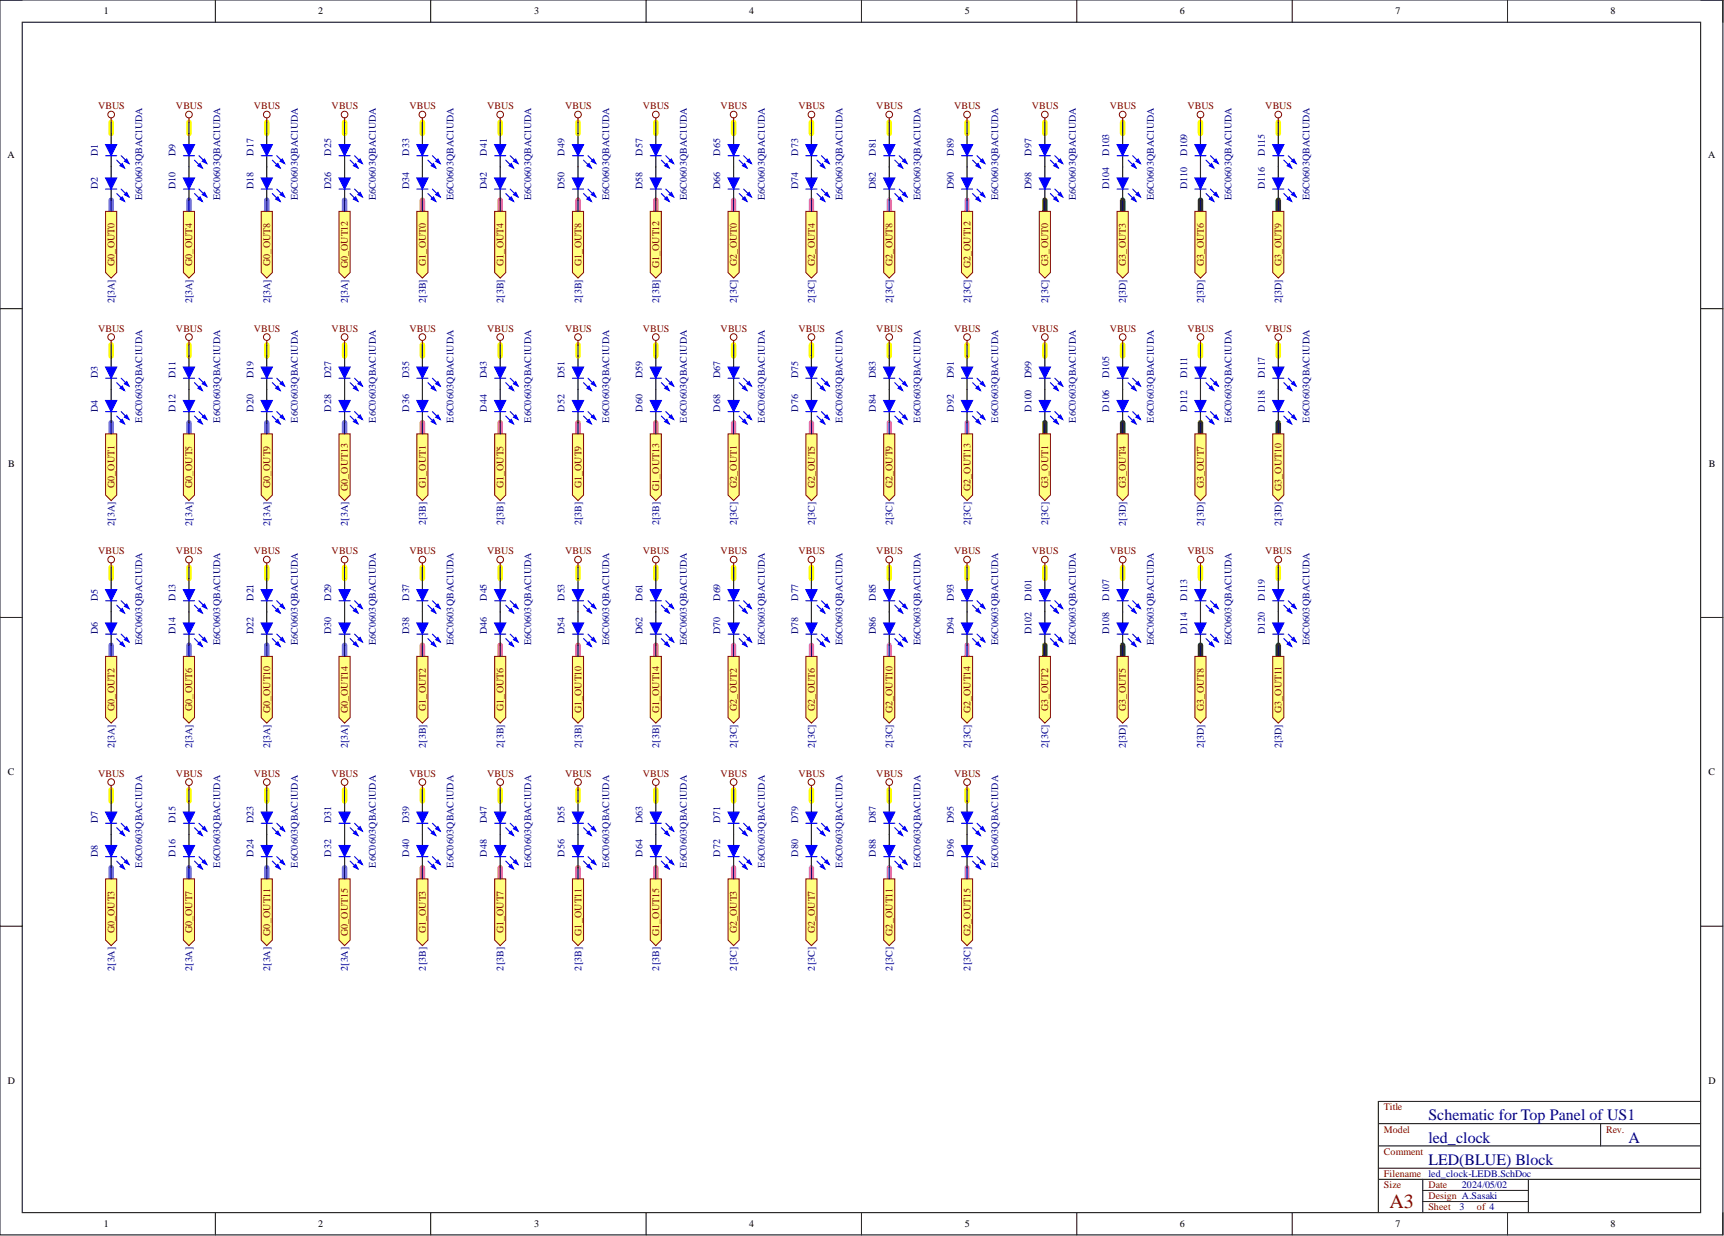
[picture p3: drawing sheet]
<svg xmlns="http://www.w3.org/2000/svg" width="393mm" height="282mm" viewBox="0 0 393 282" stroke-linecap="round" stroke-linejoin="round" font-family="sans-serif">
<defs><g id="words">
<text font-size="4.6" fill="#800000" x="317" y="275.5">A3</text>
<g font-size="3.6" fill="#000080">
<text x="325.9" y="255.5">Schematic for Top Panel of US1</text>
<text x="325.9" y="260.6">led_clock</text>
<text x="371.5" y="260.6">A</text>
<text x="325.9" y="265.6">LED(BLUE) Block</text>
</g>
<g font-size="2.3">
<text x="23.7" y="3.3">1</text>
<text x="72.6" y="3.3">2</text>
<text x="121.9" y="3.3">3</text>
<text x="170.9" y="3.3">4</text>
<text x="220.1" y="3.3">5</text>
<text x="269.2" y="3.3">6</text>
<text x="318.4" y="3.3">7</text>
<text x="367.5" y="3.3">8</text>
<text x="1.7" y="35.9">A</text>
<text x="389.7" y="35.9">A</text>
<text x="1.9" y="106.4">B</text>
<text x="389.9" y="106.4">B</text>
<text x="1.8" y="176.8">C</text>
<text x="389.8" y="176.8">C</text>
<text x="1.8" y="247.2">D</text>
<text x="389.8" y="247.2">D</text>
<text x="23.7" y="279.8">1</text>
<text x="72.6" y="279.8">2</text>
<text x="121.9" y="279.8">3</text>
<text x="170.9" y="279.8">4</text>
<text x="220.1" y="279.8">5</text>
<text x="269.2" y="279.8">6</text>
<text x="318.4" y="279.8">7</text>
<text x="367.5" y="279.8">8</text>
</g>
<g font-size="2.3" fill="#800000">
<text x="22.4" y="24.9">VBUS</text>
<text x="40.2" y="24.9">VBUS</text>
<text x="57.9" y="24.9">VBUS</text>
<text x="75.7" y="24.9">VBUS</text>
<text x="93.4" y="24.9">VBUS</text>
<text x="111.2" y="24.9">VBUS</text>
<text x="128.9" y="24.9">VBUS</text>
<text x="146.7" y="24.9">VBUS</text>
<text x="164.4" y="24.9">VBUS</text>
<text x="182.2" y="24.9">VBUS</text>
<text x="199.9" y="24.9">VBUS</text>
<text x="217.7" y="24.9">VBUS</text>
<text x="235.4" y="24.9">VBUS</text>
<text x="253.2" y="24.9">VBUS</text>
<text x="270.9" y="24.9">VBUS</text>
<text x="288.7" y="24.9">VBUS</text>
<text x="26.1" y="60.6" transform="rotate(-90 26.1 60.6)">G0_OUT0</text>
<text x="43.9" y="60.6" transform="rotate(-90 43.9 60.6)">G0_OUT4</text>
<text x="61.6" y="60.6" transform="rotate(-90 61.6 60.6)">G0_OUT8</text>
<text x="79.4" y="61.2" transform="rotate(-90 79.4 61.2)">G0_OUT12</text>
<text x="97.1" y="60.6" transform="rotate(-90 97.1 60.6)">G1_OUT0</text>
<text x="114.9" y="60.6" transform="rotate(-90 114.9 60.6)">G1_OUT4</text>
<text x="132.6" y="60.6" transform="rotate(-90 132.6 60.6)">G1_OUT8</text>
<text x="150.4" y="61.2" transform="rotate(-90 150.4 61.2)">G1_OUT12</text>
<text x="168.1" y="60.6" transform="rotate(-90 168.1 60.6)">G2_OUT0</text>
<text x="185.9" y="60.6" transform="rotate(-90 185.9 60.6)">G2_OUT4</text>
<text x="203.6" y="60.6" transform="rotate(-90 203.6 60.6)">G2_OUT8</text>
<text x="221.4" y="61.2" transform="rotate(-90 221.4 61.2)">G2_OUT12</text>
<text x="239.2" y="60.6" transform="rotate(-90 239.2 60.6)">G3_OUT0</text>
<text x="256.9" y="60.6" transform="rotate(-90 256.9 60.6)">G3_OUT3</text>
<text x="274.7" y="60.6" transform="rotate(-90 274.7 60.6)">G3_OUT6</text>
<text x="292.4" y="60.6" transform="rotate(-90 292.4 60.6)">G3_OUT9</text>
<text x="22.4" y="75.6">VBUS</text>
<text x="40.2" y="75.6">VBUS</text>
<text x="57.9" y="75.6">VBUS</text>
<text x="75.7" y="75.6">VBUS</text>
<text x="93.4" y="75.6">VBUS</text>
<text x="111.2" y="75.6">VBUS</text>
<text x="128.9" y="75.6">VBUS</text>
<text x="146.7" y="75.6">VBUS</text>
<text x="164.4" y="75.6">VBUS</text>
<text x="182.2" y="75.6">VBUS</text>
<text x="199.9" y="75.6">VBUS</text>
<text x="217.7" y="75.6">VBUS</text>
<text x="235.4" y="75.6">VBUS</text>
<text x="253.2" y="75.6">VBUS</text>
<text x="270.9" y="75.6">VBUS</text>
<text x="288.7" y="75.6">VBUS</text>
<text x="26.1" y="111.3" transform="rotate(-90 26.1 111.3)">G0_OUT1</text>
<text x="43.9" y="111.4" transform="rotate(-90 43.9 111.4)">G0_OUT5</text>
<text x="61.6" y="111.4" transform="rotate(-90 61.6 111.4)">G0_OUT9</text>
<text x="79.4" y="112" transform="rotate(-90 79.4 112)">G0_OUT13</text>
<text x="97.1" y="111.3" transform="rotate(-90 97.1 111.3)">G1_OUT1</text>
<text x="114.9" y="111.4" transform="rotate(-90 114.9 111.4)">G1_OUT5</text>
<text x="132.6" y="111.4" transform="rotate(-90 132.6 111.4)">G1_OUT9</text>
<text x="150.4" y="112" transform="rotate(-90 150.4 112)">G1_OUT13</text>
<text x="168.1" y="111.3" transform="rotate(-90 168.1 111.3)">G2_OUT1</text>
<text x="185.9" y="111.4" transform="rotate(-90 185.9 111.4)">G2_OUT5</text>
<text x="203.6" y="111.4" transform="rotate(-90 203.6 111.4)">G2_OUT9</text>
<text x="221.4" y="112" transform="rotate(-90 221.4 112)">G2_OUT13</text>
<text x="239.2" y="111.3" transform="rotate(-90 239.2 111.3)">G3_OUT1</text>
<text x="256.9" y="111.4" transform="rotate(-90 256.9 111.4)">G3_OUT4</text>
<text x="274.7" y="111.4" transform="rotate(-90 274.7 111.4)">G3_OUT7</text>
<text x="292.4" y="112" transform="rotate(-90 292.4 112)">G3_OUT10</text>
<text x="22.4" y="126.3">VBUS</text>
<text x="40.2" y="126.3">VBUS</text>
<text x="57.9" y="126.3">VBUS</text>
<text x="75.7" y="126.3">VBUS</text>
<text x="93.4" y="126.3">VBUS</text>
<text x="111.2" y="126.3">VBUS</text>
<text x="128.9" y="126.3">VBUS</text>
<text x="146.7" y="126.3">VBUS</text>
<text x="164.4" y="126.3">VBUS</text>
<text x="182.2" y="126.3">VBUS</text>
<text x="199.9" y="126.3">VBUS</text>
<text x="217.7" y="126.3">VBUS</text>
<text x="235.4" y="126.3">VBUS</text>
<text x="253.2" y="126.3">VBUS</text>
<text x="270.9" y="126.3">VBUS</text>
<text x="288.7" y="126.3">VBUS</text>
<text x="26.1" y="162.1" transform="rotate(-90 26.1 162.1)">G0_OUT2</text>
<text x="43.9" y="162.1" transform="rotate(-90 43.9 162.1)">G0_OUT6</text>
<text x="61.6" y="162.7" transform="rotate(-90 61.6 162.7)">G0_OUT10</text>
<text x="79.4" y="162.7" transform="rotate(-90 79.4 162.7)">G0_OUT14</text>
<text x="97.1" y="162.1" transform="rotate(-90 97.1 162.1)">G1_OUT2</text>
<text x="114.9" y="162.1" transform="rotate(-90 114.9 162.1)">G1_OUT6</text>
<text x="132.6" y="162.7" transform="rotate(-90 132.6 162.7)">G1_OUT10</text>
<text x="150.4" y="162.7" transform="rotate(-90 150.4 162.7)">G1_OUT14</text>
<text x="168.1" y="162.1" transform="rotate(-90 168.1 162.1)">G2_OUT2</text>
<text x="185.9" y="162.1" transform="rotate(-90 185.9 162.1)">G2_OUT6</text>
<text x="203.6" y="162.7" transform="rotate(-90 203.6 162.7)">G2_OUT10</text>
<text x="221.4" y="162.7" transform="rotate(-90 221.4 162.7)">G2_OUT14</text>
<text x="239.2" y="162.1" transform="rotate(-90 239.2 162.1)">G3_OUT2</text>
<text x="256.9" y="162.1" transform="rotate(-90 256.9 162.1)">G3_OUT5</text>
<text x="274.7" y="162.1" transform="rotate(-90 274.7 162.1)">G3_OUT8</text>
<text x="292.4" y="162.6" transform="rotate(-90 292.4 162.6)">G3_OUT11</text>
<text x="22.4" y="177.1">VBUS</text>
<text x="40.2" y="177.1">VBUS</text>
<text x="57.9" y="177.1">VBUS</text>
<text x="75.7" y="177.1">VBUS</text>
<text x="93.4" y="177.1">VBUS</text>
<text x="111.2" y="177.1">VBUS</text>
<text x="128.9" y="177.1">VBUS</text>
<text x="146.7" y="177.1">VBUS</text>
<text x="164.4" y="177.1">VBUS</text>
<text x="182.2" y="177.1">VBUS</text>
<text x="199.9" y="177.1">VBUS</text>
<text x="217.7" y="177.1">VBUS</text>
<text x="26.1" y="212.9" transform="rotate(-90 26.1 212.9)">G0_OUT3</text>
<text x="43.9" y="212.9" transform="rotate(-90 43.9 212.9)">G0_OUT7</text>
<text x="61.6" y="213.4" transform="rotate(-90 61.6 213.4)">G0_OUT11</text>
<text x="79.4" y="213.5" transform="rotate(-90 79.4 213.5)">G0_OUT15</text>
<text x="97.1" y="212.9" transform="rotate(-90 97.1 212.9)">G1_OUT3</text>
<text x="114.9" y="212.9" transform="rotate(-90 114.9 212.9)">G1_OUT7</text>
<text x="132.6" y="213.4" transform="rotate(-90 132.6 213.4)">G1_OUT11</text>
<text x="150.4" y="213.5" transform="rotate(-90 150.4 213.5)">G1_OUT15</text>
<text x="168.1" y="212.9" transform="rotate(-90 168.1 212.9)">G2_OUT3</text>
<text x="185.9" y="212.9" transform="rotate(-90 185.9 212.9)">G2_OUT7</text>
<text x="203.6" y="213.4" transform="rotate(-90 203.6 213.4)">G2_OUT11</text>
<text x="221.4" y="213.5" transform="rotate(-90 221.4 213.5)">G2_OUT15</text>
<text x="315.7" y="253.2">Title</text>
<text x="315.7" y="258.3">Model</text>
<text x="315.7" y="263.4">Comment</text>
<text x="366.5" y="258.3">Rev.</text>
<text x="315.7" y="268.4">Filename</text>
<text x="315.7" y="271">Size</text>
<text x="325.9" y="271">Date</text>
<text x="325.9" y="273.5">Design A.Sasaki</text>
<text x="325.9" y="276">Sheet</text>
<text x="337" y="276">of 4</text>
</g>
<g font-size="2.3" fill="#000080">
<text x="22.3" y="35.5" transform="rotate(-90 22.3 35.5)">D1</text>
<text x="40.1" y="35.5" transform="rotate(-90 40.1 35.5)">D9</text>
<text x="57.8" y="35.5" transform="rotate(-90 57.8 35.5)">D17</text>
<text x="75.6" y="35.5" transform="rotate(-90 75.6 35.5)">D25</text>
<text x="93.3" y="35.5" transform="rotate(-90 93.3 35.5)">D33</text>
<text x="111.1" y="35.5" transform="rotate(-90 111.1 35.5)">D41</text>
<text x="128.8" y="35.5" transform="rotate(-90 128.8 35.5)">D49</text>
<text x="146.6" y="35.5" transform="rotate(-90 146.6 35.5)">D57</text>
<text x="164.3" y="35.5" transform="rotate(-90 164.3 35.5)">D65</text>
<text x="182.1" y="35.5" transform="rotate(-90 182.1 35.5)">D73</text>
<text x="199.8" y="35.5" transform="rotate(-90 199.8 35.5)">D81</text>
<text x="217.6" y="35.5" transform="rotate(-90 217.6 35.5)">D89</text>
<text x="235.3" y="35.5" transform="rotate(-90 235.3 35.5)">D97</text>
<text x="253.1" y="35.5" transform="rotate(-90 253.1 35.5)">D103</text>
<text x="270.9" y="35.5" transform="rotate(-90 270.9 35.5)">D109</text>
<text x="288.6" y="35.5" transform="rotate(-90 288.6 35.5)">D115</text>
<text x="22.3" y="43.1" transform="rotate(-90 22.3 43.1)">D2</text>
<text x="32.5" y="45.7" transform="rotate(-90 32.5 45.7)">E6C0603QBAC1UDA</text>
<text x="40.1" y="43.1" transform="rotate(-90 40.1 43.1)">D10</text>
<text x="50.2" y="45.7" transform="rotate(-90 50.2 45.7)">E6C0603QBAC1UDA</text>
<text x="57.8" y="43.1" transform="rotate(-90 57.8 43.1)">D18</text>
<text x="68" y="45.7" transform="rotate(-90 68 45.7)">E6C0603QBAC1UDA</text>
<text x="75.6" y="43.1" transform="rotate(-90 75.6 43.1)">D26</text>
<text x="85.7" y="45.7" transform="rotate(-90 85.7 45.7)">E6C0603QBAC1UDA</text>
<text x="93.3" y="43.1" transform="rotate(-90 93.3 43.1)">D34</text>
<text x="103.5" y="45.7" transform="rotate(-90 103.5 45.7)">E6C0603QBAC1UDA</text>
<text x="111.1" y="43.1" transform="rotate(-90 111.1 43.1)">D42</text>
<text x="121.2" y="45.7" transform="rotate(-90 121.2 45.7)">E6C0603QBAC1UDA</text>
<text x="128.8" y="43.1" transform="rotate(-90 128.8 43.1)">D50</text>
<text x="139" y="45.7" transform="rotate(-90 139 45.7)">E6C0603QBAC1UDA</text>
<text x="146.6" y="43.1" transform="rotate(-90 146.6 43.1)">D58</text>
<text x="156.7" y="45.7" transform="rotate(-90 156.7 45.7)">E6C0603QBAC1UDA</text>
<text x="164.3" y="43.1" transform="rotate(-90 164.3 43.1)">D66</text>
<text x="174.5" y="45.7" transform="rotate(-90 174.5 45.7)">E6C0603QBAC1UDA</text>
<text x="182.1" y="43.1" transform="rotate(-90 182.1 43.1)">D74</text>
<text x="192.2" y="45.7" transform="rotate(-90 192.2 45.7)">E6C0603QBAC1UDA</text>
<text x="199.8" y="43.1" transform="rotate(-90 199.8 43.1)">D82</text>
<text x="210" y="45.7" transform="rotate(-90 210 45.7)">E6C0603QBAC1UDA</text>
<text x="217.6" y="43.1" transform="rotate(-90 217.6 43.1)">D90</text>
<text x="227.7" y="45.7" transform="rotate(-90 227.7 45.7)">E6C0603QBAC1UDA</text>
<text x="235.3" y="43.1" transform="rotate(-90 235.3 43.1)">D98</text>
<text x="245.5" y="45.7" transform="rotate(-90 245.5 45.7)">E6C0603QBAC1UDA</text>
<text x="253.1" y="43.1" transform="rotate(-90 253.1 43.1)">D104</text>
<text x="263.2" y="45.7" transform="rotate(-90 263.2 45.7)">E6C0603QBAC1UDA</text>
<text x="270.9" y="43.1" transform="rotate(-90 270.9 43.1)">D110</text>
<text x="281" y="45.7" transform="rotate(-90 281 45.7)">E6C0603QBAC1UDA</text>
<text x="288.6" y="43.1" transform="rotate(-90 288.6 43.1)">D116</text>
<text x="298.8" y="45.7" transform="rotate(-90 298.8 45.7)">E6C0603QBAC1UDA</text>
<text x="26.1" y="69.2" transform="rotate(-90 26.1 69.2)">2[3A]</text>
<text x="43.9" y="69.2" transform="rotate(-90 43.9 69.2)">2[3A]</text>
<text x="61.6" y="69.2" transform="rotate(-90 61.6 69.2)">2[3A]</text>
<text x="79.4" y="69.2" transform="rotate(-90 79.4 69.2)">2[3A]</text>
<text x="97.1" y="69.1" transform="rotate(-90 97.1 69.1)">2[3B]</text>
<text x="114.9" y="69.1" transform="rotate(-90 114.9 69.1)">2[3B]</text>
<text x="132.6" y="69.1" transform="rotate(-90 132.6 69.1)">2[3B]</text>
<text x="150.4" y="69.1" transform="rotate(-90 150.4 69.1)">2[3B]</text>
<text x="168.1" y="69.1" transform="rotate(-90 168.1 69.1)">2[3C]</text>
<text x="185.9" y="69.1" transform="rotate(-90 185.9 69.1)">2[3C]</text>
<text x="203.6" y="69.1" transform="rotate(-90 203.6 69.1)">2[3C]</text>
<text x="221.4" y="69.1" transform="rotate(-90 221.4 69.1)">2[3C]</text>
<text x="239.2" y="69.1" transform="rotate(-90 239.2 69.1)">2[3C]</text>
<text x="256.9" y="69.2" transform="rotate(-90 256.9 69.2)">2[3D]</text>
<text x="274.7" y="69.2" transform="rotate(-90 274.7 69.2)">2[3D]</text>
<text x="292.4" y="69.2" transform="rotate(-90 292.4 69.2)">2[3D]</text>
<text x="22.3" y="86.3" transform="rotate(-90 22.3 86.3)">D3</text>
<text x="40.1" y="86.3" transform="rotate(-90 40.1 86.3)">D11</text>
<text x="57.8" y="86.3" transform="rotate(-90 57.8 86.3)">D19</text>
<text x="75.6" y="86.3" transform="rotate(-90 75.6 86.3)">D27</text>
<text x="93.3" y="86.3" transform="rotate(-90 93.3 86.3)">D35</text>
<text x="111.1" y="86.3" transform="rotate(-90 111.1 86.3)">D43</text>
<text x="128.8" y="86.3" transform="rotate(-90 128.8 86.3)">D51</text>
<text x="146.6" y="86.3" transform="rotate(-90 146.6 86.3)">D59</text>
<text x="164.3" y="86.3" transform="rotate(-90 164.3 86.3)">D67</text>
<text x="182.1" y="86.3" transform="rotate(-90 182.1 86.3)">D75</text>
<text x="199.8" y="86.3" transform="rotate(-90 199.8 86.3)">D83</text>
<text x="217.6" y="86.3" transform="rotate(-90 217.6 86.3)">D91</text>
<text x="235.3" y="86.3" transform="rotate(-90 235.3 86.3)">D99</text>
<text x="253.1" y="86.3" transform="rotate(-90 253.1 86.3)">D105</text>
<text x="270.9" y="86.3" transform="rotate(-90 270.9 86.3)">D111</text>
<text x="288.6" y="86.3" transform="rotate(-90 288.6 86.3)">D117</text>
<text x="22.3" y="93.9" transform="rotate(-90 22.3 93.9)">D4</text>
<text x="40.1" y="93.9" transform="rotate(-90 40.1 93.9)">D12</text>
<text x="57.8" y="93.9" transform="rotate(-90 57.8 93.9)">D20</text>
<text x="75.6" y="93.9" transform="rotate(-90 75.6 93.9)">D28</text>
<text x="93.3" y="93.9" transform="rotate(-90 93.3 93.9)">D36</text>
<text x="111.1" y="93.9" transform="rotate(-90 111.1 93.9)">D44</text>
<text x="128.8" y="93.9" transform="rotate(-90 128.8 93.9)">D52</text>
<text x="146.6" y="93.9" transform="rotate(-90 146.6 93.9)">D60</text>
<text x="164.3" y="93.9" transform="rotate(-90 164.3 93.9)">D68</text>
<text x="182.1" y="93.9" transform="rotate(-90 182.1 93.9)">D76</text>
<text x="199.8" y="93.9" transform="rotate(-90 199.8 93.9)">D84</text>
<text x="217.6" y="93.9" transform="rotate(-90 217.6 93.9)">D92</text>
<text x="235.3" y="93.9" transform="rotate(-90 235.3 93.9)">D100</text>
<text x="253.1" y="93.9" transform="rotate(-90 253.1 93.9)">D106</text>
<text x="270.9" y="93.9" transform="rotate(-90 270.9 93.9)">D112</text>
<text x="288.6" y="93.9" transform="rotate(-90 288.6 93.9)">D118</text>
<text x="32.5" y="96.4" transform="rotate(-90 32.5 96.4)">E6C0603QBAC1UDA</text>
<text x="50.2" y="96.4" transform="rotate(-90 50.2 96.4)">E6C0603QBAC1UDA</text>
<text x="68" y="96.4" transform="rotate(-90 68 96.4)">E6C0603QBAC1UDA</text>
<text x="85.7" y="96.4" transform="rotate(-90 85.7 96.4)">E6C0603QBAC1UDA</text>
<text x="103.5" y="96.4" transform="rotate(-90 103.5 96.4)">E6C0603QBAC1UDA</text>
<text x="121.2" y="96.4" transform="rotate(-90 121.2 96.4)">E6C0603QBAC1UDA</text>
<text x="139" y="96.4" transform="rotate(-90 139 96.4)">E6C0603QBAC1UDA</text>
<text x="156.7" y="96.4" transform="rotate(-90 156.7 96.4)">E6C0603QBAC1UDA</text>
<text x="174.5" y="96.4" transform="rotate(-90 174.5 96.4)">E6C0603QBAC1UDA</text>
<text x="192.2" y="96.4" transform="rotate(-90 192.2 96.4)">E6C0603QBAC1UDA</text>
<text x="210" y="96.4" transform="rotate(-90 210 96.4)">E6C0603QBAC1UDA</text>
<text x="227.7" y="96.4" transform="rotate(-90 227.7 96.4)">E6C0603QBAC1UDA</text>
<text x="245.5" y="96.4" transform="rotate(-90 245.5 96.4)">E6C0603QBAC1UDA</text>
<text x="263.2" y="96.4" transform="rotate(-90 263.2 96.4)">E6C0603QBAC1UDA</text>
<text x="281" y="96.4" transform="rotate(-90 281 96.4)">E6C0603QBAC1UDA</text>
<text x="298.8" y="96.4" transform="rotate(-90 298.8 96.4)">E6C0603QBAC1UDA</text>
<text x="26.1" y="119.9" transform="rotate(-90 26.1 119.9)">2[3A]</text>
<text x="43.9" y="119.9" transform="rotate(-90 43.9 119.9)">2[3A]</text>
<text x="61.6" y="119.9" transform="rotate(-90 61.6 119.9)">2[3A]</text>
<text x="79.4" y="119.9" transform="rotate(-90 79.4 119.9)">2[3A]</text>
<text x="97.1" y="119.8" transform="rotate(-90 97.1 119.8)">2[3B]</text>
<text x="114.9" y="119.8" transform="rotate(-90 114.9 119.8)">2[3B]</text>
<text x="132.6" y="119.8" transform="rotate(-90 132.6 119.8)">2[3B]</text>
<text x="150.4" y="119.8" transform="rotate(-90 150.4 119.8)">2[3B]</text>
<text x="168.1" y="119.8" transform="rotate(-90 168.1 119.8)">2[3C]</text>
<text x="185.9" y="119.8" transform="rotate(-90 185.9 119.8)">2[3C]</text>
<text x="203.6" y="119.8" transform="rotate(-90 203.6 119.8)">2[3C]</text>
<text x="221.4" y="119.8" transform="rotate(-90 221.4 119.8)">2[3C]</text>
<text x="239.2" y="119.8" transform="rotate(-90 239.2 119.8)">2[3C]</text>
<text x="256.9" y="119.9" transform="rotate(-90 256.9 119.9)">2[3D]</text>
<text x="274.7" y="119.9" transform="rotate(-90 274.7 119.9)">2[3D]</text>
<text x="292.4" y="119.9" transform="rotate(-90 292.4 119.9)">2[3D]</text>
<text x="22.3" y="137" transform="rotate(-90 22.3 137)">D5</text>
<text x="40.1" y="137" transform="rotate(-90 40.1 137)">D13</text>
<text x="57.8" y="137" transform="rotate(-90 57.8 137)">D21</text>
<text x="75.6" y="137" transform="rotate(-90 75.6 137)">D29</text>
<text x="93.3" y="137" transform="rotate(-90 93.3 137)">D37</text>
<text x="111.1" y="137" transform="rotate(-90 111.1 137)">D45</text>
<text x="128.8" y="137" transform="rotate(-90 128.8 137)">D53</text>
<text x="146.6" y="137" transform="rotate(-90 146.6 137)">D61</text>
<text x="164.3" y="137" transform="rotate(-90 164.3 137)">D69</text>
<text x="182.1" y="137" transform="rotate(-90 182.1 137)">D77</text>
<text x="199.8" y="137" transform="rotate(-90 199.8 137)">D85</text>
<text x="217.6" y="137" transform="rotate(-90 217.6 137)">D93</text>
<text x="235.3" y="137" transform="rotate(-90 235.3 137)">D101</text>
<text x="253.1" y="137" transform="rotate(-90 253.1 137)">D107</text>
<text x="270.9" y="137" transform="rotate(-90 270.9 137)">D113</text>
<text x="288.6" y="137" transform="rotate(-90 288.6 137)">D119</text>
<text x="22.3" y="144.6" transform="rotate(-90 22.3 144.6)">D6</text>
<text x="32.5" y="147.2" transform="rotate(-90 32.5 147.2)">E6C0603QBAC1UDA</text>
<text x="40.1" y="144.6" transform="rotate(-90 40.1 144.6)">D14</text>
<text x="50.2" y="147.2" transform="rotate(-90 50.2 147.2)">E6C0603QBAC1UDA</text>
<text x="57.8" y="144.6" transform="rotate(-90 57.8 144.6)">D22</text>
<text x="68" y="147.2" transform="rotate(-90 68 147.2)">E6C0603QBAC1UDA</text>
<text x="75.6" y="144.6" transform="rotate(-90 75.6 144.6)">D30</text>
<text x="85.7" y="147.2" transform="rotate(-90 85.7 147.2)">E6C0603QBAC1UDA</text>
<text x="93.3" y="144.6" transform="rotate(-90 93.3 144.6)">D38</text>
<text x="103.5" y="147.2" transform="rotate(-90 103.5 147.2)">E6C0603QBAC1UDA</text>
<text x="111.1" y="144.6" transform="rotate(-90 111.1 144.6)">D46</text>
<text x="121.2" y="147.2" transform="rotate(-90 121.2 147.2)">E6C0603QBAC1UDA</text>
<text x="128.8" y="144.6" transform="rotate(-90 128.8 144.6)">D54</text>
<text x="139" y="147.2" transform="rotate(-90 139 147.2)">E6C0603QBAC1UDA</text>
<text x="146.6" y="144.6" transform="rotate(-90 146.6 144.6)">D62</text>
<text x="156.7" y="147.2" transform="rotate(-90 156.7 147.2)">E6C0603QBAC1UDA</text>
<text x="164.3" y="144.6" transform="rotate(-90 164.3 144.6)">D70</text>
<text x="174.5" y="147.2" transform="rotate(-90 174.5 147.2)">E6C0603QBAC1UDA</text>
<text x="182.1" y="144.6" transform="rotate(-90 182.1 144.6)">D78</text>
<text x="192.2" y="147.2" transform="rotate(-90 192.2 147.2)">E6C0603QBAC1UDA</text>
<text x="199.8" y="144.6" transform="rotate(-90 199.8 144.6)">D86</text>
<text x="210" y="147.2" transform="rotate(-90 210 147.2)">E6C0603QBAC1UDA</text>
<text x="217.6" y="144.6" transform="rotate(-90 217.6 144.6)">D94</text>
<text x="227.7" y="147.2" transform="rotate(-90 227.7 147.2)">E6C0603QBAC1UDA</text>
<text x="235.3" y="144.6" transform="rotate(-90 235.3 144.6)">D102</text>
<text x="245.5" y="147.2" transform="rotate(-90 245.5 147.2)">E6C0603QBAC1UDA</text>
<text x="253.1" y="144.6" transform="rotate(-90 253.1 144.6)">D108</text>
<text x="263.2" y="147.2" transform="rotate(-90 263.2 147.2)">E6C0603QBAC1UDA</text>
<text x="270.9" y="144.6" transform="rotate(-90 270.9 144.6)">D114</text>
<text x="281" y="147.2" transform="rotate(-90 281 147.2)">E6C0603QBAC1UDA</text>
<text x="288.6" y="144.6" transform="rotate(-90 288.6 144.6)">D120</text>
<text x="298.8" y="147.2" transform="rotate(-90 298.8 147.2)">E6C0603QBAC1UDA</text>
<text x="26.1" y="170.7" transform="rotate(-90 26.1 170.7)">2[3A]</text>
<text x="43.9" y="170.7" transform="rotate(-90 43.9 170.7)">2[3A]</text>
<text x="61.6" y="170.7" transform="rotate(-90 61.6 170.7)">2[3A]</text>
<text x="79.4" y="170.7" transform="rotate(-90 79.4 170.7)">2[3A]</text>
<text x="97.1" y="170.6" transform="rotate(-90 97.1 170.6)">2[3B]</text>
<text x="114.9" y="170.6" transform="rotate(-90 114.9 170.6)">2[3B]</text>
<text x="132.6" y="170.6" transform="rotate(-90 132.6 170.6)">2[3B]</text>
<text x="150.4" y="170.6" transform="rotate(-90 150.4 170.6)">2[3B]</text>
<text x="168.1" y="170.6" transform="rotate(-90 168.1 170.6)">2[3C]</text>
<text x="185.9" y="170.6" transform="rotate(-90 185.9 170.6)">2[3C]</text>
<text x="203.6" y="170.6" transform="rotate(-90 203.6 170.6)">2[3C]</text>
<text x="221.4" y="170.6" transform="rotate(-90 221.4 170.6)">2[3C]</text>
<text x="239.2" y="170.6" transform="rotate(-90 239.2 170.6)">2[3C]</text>
<text x="256.9" y="170.7" transform="rotate(-90 256.9 170.7)">2[3D]</text>
<text x="274.7" y="170.7" transform="rotate(-90 274.7 170.7)">2[3D]</text>
<text x="292.4" y="170.7" transform="rotate(-90 292.4 170.7)">2[3D]</text>
<text x="22.3" y="187.7" transform="rotate(-90 22.3 187.7)">D7</text>
<text x="40.1" y="187.7" transform="rotate(-90 40.1 187.7)">D15</text>
<text x="57.8" y="187.7" transform="rotate(-90 57.8 187.7)">D23</text>
<text x="75.6" y="187.7" transform="rotate(-90 75.6 187.7)">D31</text>
<text x="93.3" y="187.7" transform="rotate(-90 93.3 187.7)">D39</text>
<text x="111.1" y="187.7" transform="rotate(-90 111.1 187.7)">D47</text>
<text x="128.8" y="187.7" transform="rotate(-90 128.8 187.7)">D55</text>
<text x="146.6" y="187.7" transform="rotate(-90 146.6 187.7)">D63</text>
<text x="164.3" y="187.7" transform="rotate(-90 164.3 187.7)">D71</text>
<text x="182.1" y="187.7" transform="rotate(-90 182.1 187.7)">D79</text>
<text x="199.8" y="187.7" transform="rotate(-90 199.8 187.7)">D87</text>
<text x="217.6" y="187.7" transform="rotate(-90 217.6 187.7)">D95</text>
<text x="22.3" y="195.4" transform="rotate(-90 22.3 195.4)">D8</text>
<text x="32.5" y="197.9" transform="rotate(-90 32.5 197.9)">E6C0603QBAC1UDA</text>
<text x="40.1" y="195.4" transform="rotate(-90 40.1 195.4)">D16</text>
<text x="50.2" y="197.9" transform="rotate(-90 50.2 197.9)">E6C0603QBAC1UDA</text>
<text x="57.8" y="195.4" transform="rotate(-90 57.8 195.4)">D24</text>
<text x="68" y="197.9" transform="rotate(-90 68 197.9)">E6C0603QBAC1UDA</text>
<text x="75.6" y="195.4" transform="rotate(-90 75.6 195.4)">D32</text>
<text x="85.7" y="197.9" transform="rotate(-90 85.7 197.9)">E6C0603QBAC1UDA</text>
<text x="93.3" y="195.4" transform="rotate(-90 93.3 195.4)">D40</text>
<text x="103.5" y="197.9" transform="rotate(-90 103.5 197.9)">E6C0603QBAC1UDA</text>
<text x="111.1" y="195.4" transform="rotate(-90 111.1 195.4)">D48</text>
<text x="121.2" y="197.9" transform="rotate(-90 121.2 197.9)">E6C0603QBAC1UDA</text>
<text x="128.8" y="195.4" transform="rotate(-90 128.8 195.4)">D56</text>
<text x="139" y="197.9" transform="rotate(-90 139 197.9)">E6C0603QBAC1UDA</text>
<text x="146.6" y="195.4" transform="rotate(-90 146.6 195.4)">D64</text>
<text x="156.7" y="197.9" transform="rotate(-90 156.7 197.9)">E6C0603QBAC1UDA</text>
<text x="164.3" y="195.4" transform="rotate(-90 164.3 195.4)">D72</text>
<text x="174.5" y="197.9" transform="rotate(-90 174.5 197.9)">E6C0603QBAC1UDA</text>
<text x="182.1" y="195.4" transform="rotate(-90 182.1 195.4)">D80</text>
<text x="192.2" y="197.9" transform="rotate(-90 192.2 197.9)">E6C0603QBAC1UDA</text>
<text x="199.8" y="195.4" transform="rotate(-90 199.8 195.4)">D88</text>
<text x="210" y="197.9" transform="rotate(-90 210 197.9)">E6C0603QBAC1UDA</text>
<text x="217.6" y="195.4" transform="rotate(-90 217.6 195.4)">D96</text>
<text x="227.7" y="197.9" transform="rotate(-90 227.7 197.9)">E6C0603QBAC1UDA</text>
<text x="26.1" y="221.4" transform="rotate(-90 26.1 221.4)">2[3A]</text>
<text x="43.9" y="221.4" transform="rotate(-90 43.9 221.4)">2[3A]</text>
<text x="61.6" y="221.4" transform="rotate(-90 61.6 221.4)">2[3A]</text>
<text x="79.4" y="221.4" transform="rotate(-90 79.4 221.4)">2[3A]</text>
<text x="97.1" y="221.3" transform="rotate(-90 97.1 221.3)">2[3B]</text>
<text x="114.9" y="221.3" transform="rotate(-90 114.9 221.3)">2[3B]</text>
<text x="132.6" y="221.3" transform="rotate(-90 132.6 221.3)">2[3B]</text>
<text x="150.4" y="221.3" transform="rotate(-90 150.4 221.3)">2[3B]</text>
<text x="168.1" y="221.3" transform="rotate(-90 168.1 221.3)">2[3C]</text>
<text x="185.9" y="221.3" transform="rotate(-90 185.9 221.3)">2[3C]</text>
<text x="203.6" y="221.3" transform="rotate(-90 203.6 221.3)">2[3C]</text>
<text x="221.4" y="221.3" transform="rotate(-90 221.4 221.3)">2[3C]</text>
<text x="325.9" y="268.4">led_clock-LEDB.SchDoc</text>
<text x="333.5" y="271">2024/05/02</text>
<text x="333" y="276">3</text>
</g>
</g></defs>
<g fill="none" stroke="#000" stroke-width=".23">
<path d="M0 0h393.1v281.6h-393.1zM0 0h5.1M49.1 0v5.1M98.3 0v5.1M147.4 0v5.1M196.5 0v5.1M245.7 0v5.1M294.8 0v5.1M344 0v5.1M388 0h5.1v5.1M5.1 5.1h382.9v271.5h-382.9zM0 70.4h5.1"/>
<path d="M388 70.4h5.1M0 140.8h5.1M388 140.8h5.1M0 211.2h5.1M388 211.2h5.1M314.5 256.3h73.5M365.2 256.3v5M388 251.2h-73.5v25.4M49.1 276.6v5M98.3 276.6v5M147.4 276.6v5M196.5 276.6v5"/>
<path d="M245.7 276.6v5M294.8 276.6v5M314.5 268.9h73.5M314.5 261.3h73.5M314.5 266.4h73.5M324.6 268.9v7.7M324.6 271.5h24.1M324.6 274h24.1M344 276.6v5M348.7 268.9v7.7M393.1 276.6v5"/>
</g>
<g fill="none" stroke="#ff0" stroke-width="1.3">
<path d="M25.4 27.9v2.5M43.1 27.9v2.5M60.9 27.9v2.5M78.6 27.9v2.5M96.4 27.9v2.5M114.1 27.9v2.5M131.9 27.9v2.5M149.6 27.9v2.5M167.4 27.9v2.5M185.1 27.9v2.5M202.9 27.9v2.5M220.6 27.9v2.5"/>
<path d="M238.4 27.9v2.5M256.1 27.9v2.5M273.9 27.9v2.5M291.7 27.9v2.5M25.4 78.6v2.6M43.1 78.6v2.6M60.9 78.6v2.6M78.6 78.6v2.6M96.4 78.6v2.6M114.1 78.6v2.6M131.9 78.6v2.6M149.6 78.6v2.6"/>
<path d="M167.4 78.6v2.6M185.1 78.6v2.6M202.9 78.6v2.6M220.6 78.6v2.6M238.4 78.6v2.6M256.1 78.6v2.6M273.9 78.6v2.6M291.7 78.6v2.6M25.4 129.4v2.5M43.1 129.4v2.5M60.9 129.4v2.5M78.6 129.4v2.5"/>
<path d="M96.4 129.4v2.5M114.1 129.4v2.5M131.9 129.4v2.5M149.6 129.4v2.5M167.4 129.4v2.5M185.1 129.4v2.5M202.9 129.4v2.5M220.6 129.4v2.5M238.4 129.4v2.5M256.1 129.4v2.5M273.9 129.4v2.5M291.7 129.4v2.5"/>
<path d="M25.4 180.1v2.6M43.1 180.1v2.6M60.9 180.1v2.6M78.6 180.1v2.6M96.4 180.1v2.6M114.1 180.1v2.6M131.9 180.1v2.6M149.6 180.1v2.6M167.4 180.1v2.6M185.1 180.1v2.6M202.9 180.1v2.6M220.6 180.1v2.6"/>
</g>
<g fill="none" stroke="#6e6eff" stroke-width="1.3">
<path d="M25.4 45.7v2.5M43.1 45.7v2.5M60.9 45.7v2.5M78.6 45.7v2.5M25.4 96.4v2.5M43.1 96.4v2.5M60.9 96.4v2.5M78.6 96.4v2.5M25.4 147.2v2.5M43.1 147.2v2.5M60.9 147.2v2.5M78.6 147.2v2.5"/>
<path d="M25.4 197.9v2.5M43.1 197.9v2.5M60.9 197.9v2.5M78.6 197.9v2.5"/>
</g>
<g fill="none" stroke="#ff6e6e" stroke-width="1.3">
<path d="M96.4 45.7v2.5M114.1 45.7v2.5M131.9 45.7v2.5M149.6 45.7v2.5M96.4 96.4v2.5M114.1 96.4v2.5M131.9 96.4v2.5M149.6 96.4v2.5M96.4 147.2v2.5M114.1 147.2v2.5M131.9 147.2v2.5M149.6 147.2v2.5"/>
<path d="M96.4 197.9v2.5M114.1 197.9v2.5M131.9 197.9v2.5M149.6 197.9v2.5"/>
</g>
<g fill="none" stroke="#ff6eff" stroke-width="1.3">
<path d="M167.4 45.7v2.5M185.1 45.7v2.5M202.9 45.7v2.5M220.6 45.7v2.5M167.4 96.4v2.5M185.1 96.4v2.5M202.9 96.4v2.5M220.6 96.4v2.5M167.4 147.2v2.5M185.1 147.2v2.5M202.9 147.2v2.5M220.6 147.2v2.5"/>
<path d="M167.4 197.9v2.5M185.1 197.9v2.5M202.9 197.9v2.5M220.6 197.9v2.5"/>
</g>
<path d="M238.4 45.7v2.5M256.1 45.7v2.5M273.9 45.7v2.5M291.7 45.7v2.5M238.4 96.4v2.5M256.1 96.4v2.5M273.9 96.4v2.5M291.7 96.4v2.5M238.4 147.2v2.5M256.1 147.2v2.5M273.9 147.2v2.5M291.7 147.2v2.5" fill="none" stroke="#00be00" stroke-width="1.3"/>
<path d="M25.4 30.4v2.6M25.4 35.5v2.6" fill="none" stroke="#000" stroke-width=".25"/>
<path d="M24.1 33h2.5l-1.2 2.5z" fill="#00f"/>
<path d="M24.1 33h2.5l-1.2 2.5zM26.6 36.5l1.8 1.8M27.6 35.5l1.8 1.8" fill="none" stroke="#00f" stroke-width=".25"/>
<path d="M27.9 37.3l.5 1-1-.5z" fill="#00f"/>
<path d="M27.9 37.3l.5 1-1-.5z" fill="none" stroke="#00f" stroke-width=".25"/>
<path d="M28.9 36.3l.5 1-1-.5z" fill="#00f"/>
<path d="M24.1 35.5h2.5M28.9 36.3l.5 1-1-.5z" fill="none" stroke="#00f" stroke-width=".25"/>
<path d="M25.4 38.1v2.5M25.4 43.1v2.6" fill="none" stroke="#000" stroke-width=".25"/>
<path d="M24.1 40.6h2.5l-1.2 2.5z" fill="#00f"/>
<path d="M24.1 40.6h2.5l-1.2 2.5zM26.6 44.1l1.8 1.8M27.6 43.1l1.8 1.8" fill="none" stroke="#00f" stroke-width=".25"/>
<path d="M27.9 44.9l.5 1-1-.5z" fill="#00f"/>
<path d="M27.9 44.9l.5 1-1-.5z" fill="none" stroke="#00f" stroke-width=".25"/>
<path d="M28.9 43.9l.5 1-1-.5z" fill="#00f"/>
<path d="M24.1 43.1h2.5M28.9 43.9l.5 1-1-.5z" fill="none" stroke="#00f" stroke-width=".25"/>
<circle cx="25.4" cy="26.1" r=".76" fill="none" stroke="#800000" stroke-width=".23"/>
<path d="M25.4 26.9v1" fill="none" stroke="#800000" stroke-width=".25"/>
<path d="M24.1 48.2h2.5v14l-1.2 1.2-1.3-1.2z" fill-rule="evenodd" fill="#ffff80"/>
<g fill="none" stroke="#800000" stroke-width=".23">
<path d="M24.1 48.2h2.5v14l-1.2 1.2-1.3-1.2z"/>
<circle cx="43.1" cy="26.1" r=".76"/>
<circle cx="60.9" cy="26.1" r=".76"/>
<circle cx="78.6" cy="26.1" r=".76"/>
<circle cx="96.4" cy="26.1" r=".76"/>
<circle cx="114.1" cy="26.1" r=".76"/>
<circle cx="131.9" cy="26.1" r=".76"/>
<circle cx="149.6" cy="26.1" r=".76"/>
<circle cx="167.4" cy="26.1" r=".76"/>
<circle cx="185.1" cy="26.1" r=".76"/>
<circle cx="202.9" cy="26.1" r=".76"/>
<circle cx="220.6" cy="26.1" r=".76"/>
<circle cx="238.4" cy="26.1" r=".76"/>
<circle cx="256.1" cy="26.1" r=".76"/>
<circle cx="273.9" cy="26.1" r=".76"/>
<circle cx="291.7" cy="26.1" r=".76"/>
<circle cx="25.4" cy="76.9" r=".76"/>
<circle cx="43.1" cy="76.9" r=".76"/>
<circle cx="60.9" cy="76.9" r=".76"/>
<circle cx="78.6" cy="76.9" r=".76"/>
<circle cx="96.4" cy="76.9" r=".76"/>
<circle cx="114.1" cy="76.9" r=".76"/>
<circle cx="131.9" cy="76.9" r=".76"/>
<circle cx="149.6" cy="76.9" r=".76"/>
<circle cx="167.4" cy="76.9" r=".76"/>
<circle cx="185.1" cy="76.9" r=".76"/>
<circle cx="202.9" cy="76.9" r=".76"/>
<circle cx="220.6" cy="76.9" r=".76"/>
<circle cx="238.4" cy="76.9" r=".76"/>
<circle cx="256.1" cy="76.9" r=".76"/>
<circle cx="273.9" cy="76.9" r=".76"/>
<circle cx="291.7" cy="76.9" r=".76"/>
<circle cx="25.4" cy="127.6" r=".76"/>
<circle cx="43.1" cy="127.6" r=".76"/>
<circle cx="60.9" cy="127.6" r=".76"/>
<circle cx="78.6" cy="127.6" r=".76"/>
<circle cx="96.4" cy="127.6" r=".76"/>
<circle cx="114.1" cy="127.6" r=".76"/>
<circle cx="131.9" cy="127.6" r=".76"/>
<circle cx="149.6" cy="127.6" r=".76"/>
<circle cx="167.4" cy="127.6" r=".76"/>
<circle cx="185.1" cy="127.6" r=".76"/>
<circle cx="202.9" cy="127.6" r=".76"/>
<circle cx="220.6" cy="127.6" r=".76"/>
<circle cx="238.4" cy="127.6" r=".76"/>
<circle cx="256.1" cy="127.6" r=".76"/>
<circle cx="273.9" cy="127.6" r=".76"/>
<circle cx="291.7" cy="127.6" r=".76"/>
<circle cx="25.4" cy="178.4" r=".76"/>
<circle cx="43.1" cy="178.4" r=".76"/>
<circle cx="60.9" cy="178.4" r=".76"/>
<circle cx="78.6" cy="178.4" r=".76"/>
<circle cx="96.4" cy="178.4" r=".76"/>
<circle cx="114.1" cy="178.4" r=".76"/>
<circle cx="131.9" cy="178.4" r=".76"/>
<circle cx="149.6" cy="178.4" r=".76"/>
<circle cx="167.4" cy="178.4" r=".76"/>
<circle cx="185.1" cy="178.4" r=".76"/>
<circle cx="202.9" cy="178.4" r=".76"/>
<circle cx="220.6" cy="178.4" r=".76"/>
</g>
<g fill="none" stroke="#800000" stroke-width=".25">
<path d="M43.1 26.9v1M60.9 26.9v1M78.6 26.9v1M96.4 26.9v1M114.1 26.9v1M131.9 26.9v1M149.6 26.9v1M167.4 26.9v1M185.1 26.9v1M202.9 26.9v1M220.6 26.9v1M238.4 26.9v1"/>
<path d="M256.1 26.9v1M273.9 26.9v1M291.7 26.9v1M25.4 77.6v1M43.1 77.6v1M60.9 77.6v1M78.6 77.6v1M96.4 77.6v1M114.1 77.6v1M131.9 77.6v1M149.6 77.6v1M167.4 77.6v1"/>
<path d="M185.1 77.6v1M202.9 77.6v1M220.6 77.6v1M238.4 77.6v1M256.1 77.6v1M273.9 77.6v1M291.7 77.6v1M25.4 128.4v1M43.1 128.4v1M60.9 128.4v1M78.6 128.4v1M96.4 128.4v1"/>
<path d="M114.1 128.4v1M131.9 128.4v1M149.6 128.4v1M167.4 128.4v1M185.1 128.4v1M202.9 128.4v1M220.6 128.4v1M238.4 128.4v1M256.1 128.4v1M273.9 128.4v1M291.7 128.4v1M25.4 179.1v1"/>
<path d="M43.1 179.1v1M60.9 179.1v1M78.6 179.1v1M96.4 179.1v1M114.1 179.1v1M131.9 179.1v1M149.6 179.1v1M167.4 179.1v1M185.1 179.1v1M202.9 179.1v1M220.6 179.1v1"/>
</g>
<path d="M24.1 98.9h2.5v14l-1.2 1.3-1.3-1.3z" fill-rule="evenodd" fill="#ffff80"/>
<path d="M24.1 98.9h2.5v14l-1.2 1.3-1.3-1.3z" fill="none" stroke="#800000" stroke-width=".23"/>
<path d="M24.1 149.7h2.5v13.9l-1.2 1.3-1.3-1.3z" fill-rule="evenodd" fill="#ffff80"/>
<path d="M24.1 149.7h2.5v13.9l-1.2 1.3-1.3-1.3z" fill="none" stroke="#800000" stroke-width=".23"/>
<path d="M24.1 200.4h2.5v14l-1.2 1.3-1.3-1.3z" fill-rule="evenodd" fill="#ffff80"/>
<path d="M24.1 200.4h2.5v14l-1.2 1.3-1.3-1.3z" fill="none" stroke="#800000" stroke-width=".23"/>
<path d="M41.8 48.2h2.6v14l-1.3 1.2-1.3-1.2z" fill-rule="evenodd" fill="#ffff80"/>
<path d="M41.8 48.2h2.6v14l-1.3 1.2-1.3-1.2z" fill="none" stroke="#800000" stroke-width=".23"/>
<path d="M41.8 98.9h2.6v14l-1.3 1.3-1.3-1.3z" fill-rule="evenodd" fill="#ffff80"/>
<path d="M41.8 98.9h2.6v14l-1.3 1.3-1.3-1.3z" fill="none" stroke="#800000" stroke-width=".23"/>
<path d="M41.8 149.7h2.6v13.9l-1.3 1.3-1.3-1.3z" fill-rule="evenodd" fill="#ffff80"/>
<path d="M41.8 149.7h2.6v13.9l-1.3 1.3-1.3-1.3z" fill="none" stroke="#800000" stroke-width=".23"/>
<path d="M41.8 200.4h2.6v14l-1.3 1.3-1.3-1.3z" fill-rule="evenodd" fill="#ffff80"/>
<path d="M41.8 200.4h2.6v14l-1.3 1.3-1.3-1.3z" fill="none" stroke="#800000" stroke-width=".23"/>
<path d="M59.6 48.2h2.5v14l-1.2 1.2-1.3-1.2z" fill-rule="evenodd" fill="#ffff80"/>
<path d="M59.6 48.2h2.5v14l-1.2 1.2-1.3-1.2z" fill="none" stroke="#800000" stroke-width=".23"/>
<path d="M59.6 98.9h2.5v14l-1.2 1.3-1.3-1.3z" fill-rule="evenodd" fill="#ffff80"/>
<path d="M59.6 98.9h2.5v14l-1.2 1.3-1.3-1.3z" fill="none" stroke="#800000" stroke-width=".23"/>
<path d="M59.6 149.7h2.5v13.9l-1.2 1.3-1.3-1.3z" fill-rule="evenodd" fill="#ffff80"/>
<path d="M59.6 149.7h2.5v13.9l-1.2 1.3-1.3-1.3z" fill="none" stroke="#800000" stroke-width=".23"/>
<path d="M59.6 200.4h2.5v14l-1.2 1.3-1.3-1.3z" fill-rule="evenodd" fill="#ffff80"/>
<path d="M59.6 200.4h2.5v14l-1.2 1.3-1.3-1.3z" fill="none" stroke="#800000" stroke-width=".23"/>
<path d="M77.4 48.2h2.5v14l-1.3 1.2-1.2-1.2z" fill-rule="evenodd" fill="#ffff80"/>
<path d="M77.4 48.2h2.5v14l-1.3 1.2-1.2-1.2z" fill="none" stroke="#800000" stroke-width=".23"/>
<path d="M77.4 98.9h2.5v14l-1.3 1.3-1.2-1.3z" fill-rule="evenodd" fill="#ffff80"/>
<path d="M77.4 98.9h2.5v14l-1.3 1.3-1.2-1.3z" fill="none" stroke="#800000" stroke-width=".23"/>
<path d="M77.4 149.7h2.5v13.9l-1.3 1.3-1.2-1.3z" fill-rule="evenodd" fill="#ffff80"/>
<path d="M77.4 149.7h2.5v13.9l-1.3 1.3-1.2-1.3z" fill="none" stroke="#800000" stroke-width=".23"/>
<path d="M77.4 200.4h2.5v14l-1.3 1.3-1.2-1.3z" fill-rule="evenodd" fill="#ffff80"/>
<path d="M77.4 200.4h2.5v14l-1.3 1.3-1.2-1.3z" fill="none" stroke="#800000" stroke-width=".23"/>
<path d="M95.1 48.2h2.5v14l-1.2 1.2-1.3-1.2z" fill-rule="evenodd" fill="#ffff80"/>
<path d="M95.1 48.2h2.5v14l-1.2 1.2-1.3-1.2z" fill="none" stroke="#800000" stroke-width=".23"/>
<path d="M95.1 98.9h2.5v14l-1.2 1.3-1.3-1.3z" fill-rule="evenodd" fill="#ffff80"/>
<path d="M95.1 98.9h2.5v14l-1.2 1.3-1.3-1.3z" fill="none" stroke="#800000" stroke-width=".23"/>
<path d="M95.1 149.7h2.5v13.9l-1.2 1.3-1.3-1.3z" fill-rule="evenodd" fill="#ffff80"/>
<path d="M95.1 149.7h2.5v13.9l-1.2 1.3-1.3-1.3z" fill="none" stroke="#800000" stroke-width=".23"/>
<path d="M95.1 200.4h2.5v14l-1.2 1.3-1.3-1.3z" fill-rule="evenodd" fill="#ffff80"/>
<path d="M95.1 200.4h2.5v14l-1.2 1.3-1.3-1.3z" fill="none" stroke="#800000" stroke-width=".23"/>
<path d="M112.9 48.2h2.5v14l-1.3 1.2-1.2-1.2z" fill-rule="evenodd" fill="#ffff80"/>
<path d="M112.9 48.2h2.5v14l-1.3 1.2-1.2-1.2z" fill="none" stroke="#800000" stroke-width=".23"/>
<path d="M112.9 98.9h2.5v14l-1.3 1.3-1.2-1.3z" fill-rule="evenodd" fill="#ffff80"/>
<path d="M112.9 98.9h2.5v14l-1.3 1.3-1.2-1.3z" fill="none" stroke="#800000" stroke-width=".23"/>
<path d="M112.9 149.7h2.5v13.9l-1.3 1.3-1.2-1.3z" fill-rule="evenodd" fill="#ffff80"/>
<path d="M112.9 149.7h2.5v13.9l-1.3 1.3-1.2-1.3z" fill="none" stroke="#800000" stroke-width=".23"/>
<path d="M112.9 200.4h2.5v14l-1.3 1.3-1.2-1.3z" fill-rule="evenodd" fill="#ffff80"/>
<path d="M112.9 200.4h2.5v14l-1.3 1.3-1.2-1.3z" fill="none" stroke="#800000" stroke-width=".23"/>
<path d="M130.6 48.2h2.5v14l-1.2 1.2-1.3-1.2z" fill-rule="evenodd" fill="#ffff80"/>
<path d="M130.6 48.2h2.5v14l-1.2 1.2-1.3-1.2z" fill="none" stroke="#800000" stroke-width=".23"/>
<path d="M130.6 98.9h2.5v14l-1.2 1.3-1.3-1.3z" fill-rule="evenodd" fill="#ffff80"/>
<path d="M130.6 98.9h2.5v14l-1.2 1.3-1.3-1.3z" fill="none" stroke="#800000" stroke-width=".23"/>
<path d="M130.6 149.7h2.5v13.9l-1.2 1.3-1.3-1.3z" fill-rule="evenodd" fill="#ffff80"/>
<path d="M130.6 149.7h2.5v13.9l-1.2 1.3-1.3-1.3z" fill="none" stroke="#800000" stroke-width=".23"/>
<path d="M130.6 200.4h2.5v14l-1.2 1.3-1.3-1.3z" fill-rule="evenodd" fill="#ffff80"/>
<path d="M130.6 200.4h2.5v14l-1.2 1.3-1.3-1.3z" fill="none" stroke="#800000" stroke-width=".23"/>
<path d="M148.4 48.2h2.5v14l-1.3 1.2-1.2-1.2z" fill-rule="evenodd" fill="#ffff80"/>
<path d="M148.4 48.2h2.5v14l-1.3 1.2-1.2-1.2z" fill="none" stroke="#800000" stroke-width=".23"/>
<path d="M148.4 98.9h2.5v14l-1.3 1.3-1.2-1.3z" fill-rule="evenodd" fill="#ffff80"/>
<path d="M148.4 98.9h2.5v14l-1.3 1.3-1.2-1.3z" fill="none" stroke="#800000" stroke-width=".23"/>
<path d="M148.4 149.7h2.5v13.9l-1.3 1.3-1.2-1.3z" fill-rule="evenodd" fill="#ffff80"/>
<path d="M148.4 149.7h2.5v13.9l-1.3 1.3-1.2-1.3z" fill="none" stroke="#800000" stroke-width=".23"/>
<path d="M148.4 200.4h2.5v14l-1.3 1.3-1.2-1.3z" fill-rule="evenodd" fill="#ffff80"/>
<path d="M148.4 200.4h2.5v14l-1.3 1.3-1.2-1.3z" fill="none" stroke="#800000" stroke-width=".23"/>
<path d="M166.1 48.2h2.6v14l-1.3 1.2-1.3-1.2z" fill-rule="evenodd" fill="#ffff80"/>
<path d="M166.1 48.2h2.6v14l-1.3 1.2-1.3-1.2z" fill="none" stroke="#800000" stroke-width=".23"/>
<path d="M166.1 98.9h2.6v14l-1.3 1.3-1.3-1.3z" fill-rule="evenodd" fill="#ffff80"/>
<path d="M166.1 98.9h2.6v14l-1.3 1.3-1.3-1.3z" fill="none" stroke="#800000" stroke-width=".23"/>
<path d="M166.1 149.7h2.6v13.9l-1.3 1.3-1.3-1.3z" fill-rule="evenodd" fill="#ffff80"/>
<path d="M166.1 149.7h2.6v13.9l-1.3 1.3-1.3-1.3z" fill="none" stroke="#800000" stroke-width=".23"/>
<path d="M166.1 200.4h2.6v14l-1.3 1.3-1.3-1.3z" fill-rule="evenodd" fill="#ffff80"/>
<path d="M166.1 200.4h2.6v14l-1.3 1.3-1.3-1.3z" fill="none" stroke="#800000" stroke-width=".23"/>
<path d="M183.9 48.2h2.5v14l-1.3 1.2-1.2-1.2z" fill-rule="evenodd" fill="#ffff80"/>
<path d="M183.9 48.2h2.5v14l-1.3 1.2-1.2-1.2z" fill="none" stroke="#800000" stroke-width=".23"/>
<path d="M183.9 98.9h2.5v14l-1.3 1.3-1.2-1.3z" fill-rule="evenodd" fill="#ffff80"/>
<path d="M183.9 98.9h2.5v14l-1.3 1.3-1.2-1.3z" fill="none" stroke="#800000" stroke-width=".23"/>
<path d="M183.9 149.7h2.5v13.9l-1.3 1.3-1.2-1.3z" fill-rule="evenodd" fill="#ffff80"/>
<path d="M183.9 149.7h2.5v13.9l-1.3 1.3-1.2-1.3z" fill="none" stroke="#800000" stroke-width=".23"/>
<path d="M183.9 200.4h2.5v14l-1.3 1.3-1.2-1.3z" fill-rule="evenodd" fill="#ffff80"/>
<path d="M183.9 200.4h2.5v14l-1.3 1.3-1.2-1.3z" fill="none" stroke="#800000" stroke-width=".23"/>
<path d="M201.6 48.2h2.6v14l-1.3 1.2-1.3-1.2z" fill-rule="evenodd" fill="#ffff80"/>
<path d="M201.6 48.2h2.6v14l-1.3 1.2-1.3-1.2z" fill="none" stroke="#800000" stroke-width=".23"/>
<path d="M201.6 98.9h2.6v14l-1.3 1.3-1.3-1.3z" fill-rule="evenodd" fill="#ffff80"/>
<path d="M201.6 98.9h2.6v14l-1.3 1.3-1.3-1.3z" fill="none" stroke="#800000" stroke-width=".23"/>
<path d="M201.6 149.7h2.6v13.9l-1.3 1.3-1.3-1.3z" fill-rule="evenodd" fill="#ffff80"/>
<path d="M201.6 149.7h2.6v13.9l-1.3 1.3-1.3-1.3z" fill="none" stroke="#800000" stroke-width=".23"/>
<path d="M201.6 200.4h2.6v14l-1.3 1.3-1.3-1.3z" fill-rule="evenodd" fill="#ffff80"/>
<path d="M201.6 200.4h2.6v14l-1.3 1.3-1.3-1.3z" fill="none" stroke="#800000" stroke-width=".23"/>
<path d="M219.4 48.2h2.5v14l-1.3 1.2-1.2-1.2z" fill-rule="evenodd" fill="#ffff80"/>
<path d="M219.4 48.2h2.5v14l-1.3 1.2-1.2-1.2z" fill="none" stroke="#800000" stroke-width=".23"/>
<path d="M219.4 98.9h2.5v14l-1.3 1.3-1.2-1.3z" fill-rule="evenodd" fill="#ffff80"/>
<path d="M219.4 98.9h2.5v14l-1.3 1.3-1.2-1.3z" fill="none" stroke="#800000" stroke-width=".23"/>
<path d="M219.4 149.7h2.5v13.9l-1.3 1.3-1.2-1.3z" fill-rule="evenodd" fill="#ffff80"/>
<path d="M219.4 149.7h2.5v13.9l-1.3 1.3-1.2-1.3z" fill="none" stroke="#800000" stroke-width=".23"/>
<path d="M219.4 200.4h2.5v14l-1.3 1.3-1.2-1.3z" fill-rule="evenodd" fill="#ffff80"/>
<path d="M219.4 200.4h2.5v14l-1.3 1.3-1.2-1.3z" fill="none" stroke="#800000" stroke-width=".23"/>
<g fill="none" stroke="#000080" stroke-width=".25">
<path d="M25.4 27.9v2.5M43.1 27.9v2.5M60.9 27.9v2.5M78.6 27.9v2.5M96.4 27.9v2.5M114.1 27.9v2.5M131.9 27.9v2.5M149.6 27.9v2.5M167.4 27.9v2.5M185.1 27.9v2.5M202.9 27.9v2.5M220.6 27.9v2.5"/>
<path d="M238.4 27.9v2.5M256.1 27.9v2.5M273.9 27.9v2.5M291.7 27.9v2.5M25.4 45.7v2.5M43.1 45.7v2.5M60.9 45.7v2.5M78.6 45.7v2.5M96.4 45.7v2.5M114.1 45.7v2.5M131.9 45.7v2.5M149.6 45.7v2.5"/>
<path d="M167.4 45.7v2.5M185.1 45.7v2.5M202.9 45.7v2.5M220.6 45.7v2.5M238.4 45.7v2.5M256.1 45.7v2.5M273.9 45.7v2.5M291.7 45.7v2.5M25.4 78.6v2.6M43.1 78.6v2.6M60.9 78.6v2.6M78.6 78.6v2.6"/>
<path d="M96.4 78.6v2.6M114.1 78.6v2.6M131.9 78.6v2.6M149.6 78.6v2.6M167.4 78.6v2.6M185.1 78.6v2.6M202.9 78.6v2.6M220.6 78.6v2.6M238.4 78.6v2.6M256.1 78.6v2.6M273.9 78.6v2.6M291.7 78.6v2.6"/>
<path d="M25.4 96.4v2.5M43.1 96.4v2.5M60.9 96.4v2.5M78.6 96.4v2.5M96.4 96.4v2.5M114.1 96.4v2.5M131.9 96.4v2.5M149.6 96.4v2.5M167.4 96.4v2.5M185.1 96.4v2.5M202.9 96.4v2.5M220.6 96.4v2.5"/>
<path d="M238.4 96.4v2.5M256.1 96.4v2.5M273.9 96.4v2.5M291.7 96.4v2.5M25.4 129.4v2.5M43.1 129.4v2.5M60.9 129.4v2.5M78.6 129.4v2.5M96.4 129.4v2.5M114.1 129.4v2.5M131.9 129.4v2.5M149.6 129.4v2.5"/>
<path d="M167.4 129.4v2.5M185.1 129.4v2.5M202.9 129.4v2.5M220.6 129.4v2.5M238.4 129.4v2.5M256.1 129.4v2.5M273.9 129.4v2.5M291.7 129.4v2.5M25.4 147.2v2.5M43.1 147.2v2.5M60.9 147.2v2.5M78.6 147.2v2.5"/>
<path d="M96.4 147.2v2.5M114.1 147.2v2.5M131.9 147.2v2.5M149.6 147.2v2.5M167.4 147.2v2.5M185.1 147.2v2.5M202.9 147.2v2.5M220.6 147.2v2.5M238.4 147.2v2.5M256.1 147.2v2.5M273.9 147.2v2.5M291.7 147.2v2.5"/>
<path d="M25.4 180.1v2.6M25.4 197.9v2.5M43.1 180.1v2.6M43.1 197.9v2.5M60.9 180.1v2.6M60.9 197.9v2.5M78.6 180.1v2.6M78.6 197.9v2.5M96.4 180.1v2.6M96.4 197.9v2.5M114.1 180.1v2.6M114.1 197.9v2.5"/>
<path d="M131.9 180.1v2.6M131.9 197.9v2.5M149.6 180.1v2.6M149.6 197.9v2.5M167.4 180.1v2.6M167.4 197.9v2.5M185.1 180.1v2.6M185.1 197.9v2.5M202.9 180.1v2.6M202.9 197.9v2.5M220.6 180.1v2.6M220.6 197.9v2.5"/>
</g>
<path d="M237.1 48.2h2.6v14l-1.3 1.2-1.3-1.2z" fill-rule="evenodd" fill="#ffff80"/>
<path d="M237.1 48.2h2.6v14l-1.3 1.2-1.3-1.2z" fill="none" stroke="#800000" stroke-width=".23"/>
<path d="M237.1 98.9h2.6v14l-1.3 1.3-1.3-1.3z" fill-rule="evenodd" fill="#ffff80"/>
<path d="M237.1 98.9h2.6v14l-1.3 1.3-1.3-1.3z" fill="none" stroke="#800000" stroke-width=".23"/>
<path d="M237.1 149.7h2.6v13.9l-1.3 1.3-1.3-1.3z" fill-rule="evenodd" fill="#ffff80"/>
<path d="M237.1 149.7h2.6v13.9l-1.3 1.3-1.3-1.3z" fill="none" stroke="#800000" stroke-width=".23"/>
<path d="M254.9 48.2h2.5v14l-1.3 1.2-1.2-1.2z" fill-rule="evenodd" fill="#ffff80"/>
<path d="M254.9 48.2h2.5v14l-1.3 1.2-1.2-1.2z" fill="none" stroke="#800000" stroke-width=".23"/>
<path d="M254.9 98.9h2.5v14l-1.3 1.3-1.2-1.3z" fill-rule="evenodd" fill="#ffff80"/>
<path d="M254.9 98.9h2.5v14l-1.3 1.3-1.2-1.3z" fill="none" stroke="#800000" stroke-width=".23"/>
<path d="M254.9 149.7h2.5v13.9l-1.3 1.3-1.2-1.3z" fill-rule="evenodd" fill="#ffff80"/>
<path d="M254.9 149.7h2.5v13.9l-1.3 1.3-1.2-1.3z" fill="none" stroke="#800000" stroke-width=".23"/>
<path d="M272.6 48.2h2.6v14l-1.3 1.2-1.3-1.2z" fill-rule="evenodd" fill="#ffff80"/>
<path d="M272.6 48.2h2.6v14l-1.3 1.2-1.3-1.2z" fill="none" stroke="#800000" stroke-width=".23"/>
<path d="M272.6 98.9h2.6v14l-1.3 1.3-1.3-1.3z" fill-rule="evenodd" fill="#ffff80"/>
<path d="M272.6 98.9h2.6v14l-1.3 1.3-1.3-1.3z" fill="none" stroke="#800000" stroke-width=".23"/>
<path d="M272.6 149.7h2.6v13.9l-1.3 1.3-1.3-1.3z" fill-rule="evenodd" fill="#ffff80"/>
<path d="M272.6 149.7h2.6v13.9l-1.3 1.3-1.3-1.3z" fill="none" stroke="#800000" stroke-width=".23"/>
<path d="M290.4 48.2h2.5v14l-1.2 1.2-1.3-1.2z" fill-rule="evenodd" fill="#ffff80"/>
<path d="M290.4 48.2h2.5v14l-1.2 1.2-1.3-1.2z" fill="none" stroke="#800000" stroke-width=".23"/>
<path d="M290.4 98.9h2.5v14l-1.2 1.3-1.3-1.3z" fill-rule="evenodd" fill="#ffff80"/>
<path d="M290.4 98.9h2.5v14l-1.2 1.3-1.3-1.3z" fill="none" stroke="#800000" stroke-width=".23"/>
<path d="M290.4 149.7h2.5v13.9l-1.2 1.3-1.3-1.3z" fill-rule="evenodd" fill="#ffff80"/>
<path d="M290.4 149.7h2.5v13.9l-1.2 1.3-1.3-1.3z" fill="none" stroke="#800000" stroke-width=".23"/>
<path d="M43.1 30.4v2.6M43.1 35.5v2.6" fill="none" stroke="#000" stroke-width=".25"/>
<path d="M41.8 33h2.6l-1.3 2.5z" fill="#00f"/>
<path d="M41.8 33h2.6l-1.3 2.5zM44.4 36.5l1.8 1.8M45.4 35.5l1.8 1.8" fill="none" stroke="#00f" stroke-width=".25"/>
<path d="M45.6 37.3l.6 1-1.1-.5z" fill="#00f"/>
<path d="M45.6 37.3l.6 1-1.1-.5z" fill="none" stroke="#00f" stroke-width=".25"/>
<path d="M46.7 36.3l.5 1-1-.5z" fill="#00f"/>
<path d="M41.8 35.5h2.6M46.7 36.3l.5 1-1-.5z" fill="none" stroke="#00f" stroke-width=".25"/>
<path d="M43.1 38.1v2.5M43.1 43.1v2.6" fill="none" stroke="#000" stroke-width=".25"/>
<path d="M41.8 40.6h2.6l-1.3 2.5z" fill="#00f"/>
<path d="M41.8 40.6h2.6l-1.3 2.5zM44.4 44.1l1.8 1.8M45.4 43.1l1.8 1.8" fill="none" stroke="#00f" stroke-width=".25"/>
<path d="M45.6 44.9l.6 1-1.1-.5z" fill="#00f"/>
<path d="M45.6 44.9l.6 1-1.1-.5z" fill="none" stroke="#00f" stroke-width=".25"/>
<path d="M46.7 43.9l.5 1-1-.5z" fill="#00f"/>
<path d="M41.8 43.1h2.6M46.7 43.9l.5 1-1-.5z" fill="none" stroke="#00f" stroke-width=".25"/>
<path d="M60.9 30.4v2.6M60.9 35.5v2.6" fill="none" stroke="#000" stroke-width=".25"/>
<path d="M59.6 33h2.5l-1.2 2.5z" fill="#00f"/>
<path d="M59.6 33h2.5l-1.2 2.5zM62.1 36.5l1.8 1.8M63.1 35.5l1.8 1.8" fill="none" stroke="#00f" stroke-width=".25"/>
<path d="M63.4 37.3l.5 1-1-.5z" fill="#00f"/>
<path d="M63.4 37.3l.5 1-1-.5z" fill="none" stroke="#00f" stroke-width=".25"/>
<path d="M64.4 36.3l.5 1-1-.5z" fill="#00f"/>
<path d="M59.6 35.5h2.5M64.4 36.3l.5 1-1-.5z" fill="none" stroke="#00f" stroke-width=".25"/>
<path d="M60.9 38.1v2.5M60.9 43.1v2.6" fill="none" stroke="#000" stroke-width=".25"/>
<path d="M59.6 40.6h2.5l-1.2 2.5z" fill="#00f"/>
<path d="M59.6 40.6h2.5l-1.2 2.5zM62.1 44.1l1.8 1.8M63.1 43.1l1.8 1.8" fill="none" stroke="#00f" stroke-width=".25"/>
<path d="M63.4 44.9l.5 1-1-.5z" fill="#00f"/>
<path d="M63.4 44.9l.5 1-1-.5z" fill="none" stroke="#00f" stroke-width=".25"/>
<path d="M64.4 43.9l.5 1-1-.5z" fill="#00f"/>
<path d="M59.6 43.1h2.5M64.4 43.9l.5 1-1-.5z" fill="none" stroke="#00f" stroke-width=".25"/>
<path d="M78.6 30.4v2.6M78.6 35.5v2.6" fill="none" stroke="#000" stroke-width=".25"/>
<path d="M77.4 33h2.5l-1.3 2.5z" fill="#00f"/>
<path d="M77.4 33h2.5l-1.3 2.5zM79.9 36.5l1.8 1.8M80.9 35.5l1.8 1.8" fill="none" stroke="#00f" stroke-width=".25"/>
<path d="M81.2 37.3l.5 1-1.1-.5z" fill="#00f"/>
<path d="M81.2 37.3l.5 1-1.1-.5z" fill="none" stroke="#00f" stroke-width=".25"/>
<path d="M82.2 36.3l.5 1-1-.5z" fill="#00f"/>
<path d="M77.4 35.5h2.5M82.2 36.3l.5 1-1-.5z" fill="none" stroke="#00f" stroke-width=".25"/>
<path d="M78.6 38.1v2.5M78.6 43.1v2.6" fill="none" stroke="#000" stroke-width=".25"/>
<path d="M77.4 40.6h2.5l-1.3 2.5z" fill="#00f"/>
<path d="M77.4 40.6h2.5l-1.3 2.5zM79.9 44.1l1.8 1.8M80.9 43.1l1.8 1.8" fill="none" stroke="#00f" stroke-width=".25"/>
<path d="M81.2 44.9l.5 1-1.1-.5z" fill="#00f"/>
<path d="M81.2 44.9l.5 1-1.1-.5z" fill="none" stroke="#00f" stroke-width=".25"/>
<path d="M82.2 43.9l.5 1-1-.5z" fill="#00f"/>
<path d="M77.4 43.1h2.5M82.2 43.9l.5 1-1-.5z" fill="none" stroke="#00f" stroke-width=".25"/>
<path d="M96.4 30.4v2.6M96.4 35.5v2.6" fill="none" stroke="#000" stroke-width=".25"/>
<path d="M95.1 33h2.5l-1.2 2.5z" fill="#00f"/>
<path d="M95.1 33h2.5l-1.2 2.5zM97.6 36.5l1.8 1.8M98.7 35.5l1.7 1.8" fill="none" stroke="#00f" stroke-width=".25"/>
<path d="M98.9 37.3l.5 1-1-.5z" fill="#00f"/>
<path d="M98.9 37.3l.5 1-1-.5z" fill="none" stroke="#00f" stroke-width=".25"/>
<path d="M99.9 36.3l.5 1-1-.5z" fill="#00f"/>
<path d="M95.1 35.5h2.5M99.9 36.3l.5 1-1-.5z" fill="none" stroke="#00f" stroke-width=".25"/>
<path d="M96.4 38.1v2.5M96.4 43.1v2.6" fill="none" stroke="#000" stroke-width=".25"/>
<path d="M95.1 40.6h2.5l-1.2 2.5z" fill="#00f"/>
<path d="M95.1 40.6h2.5l-1.2 2.5zM97.6 44.1l1.8 1.8M98.7 43.1l1.7 1.8" fill="none" stroke="#00f" stroke-width=".25"/>
<path d="M98.9 44.9l.5 1-1-.5z" fill="#00f"/>
<path d="M98.9 44.9l.5 1-1-.5z" fill="none" stroke="#00f" stroke-width=".25"/>
<path d="M99.9 43.9l.5 1-1-.5z" fill="#00f"/>
<path d="M95.1 43.1h2.5M99.9 43.9l.5 1-1-.5z" fill="none" stroke="#00f" stroke-width=".25"/>
<path d="M114.1 30.4v2.6M114.1 35.5v2.6" fill="none" stroke="#000" stroke-width=".25"/>
<path d="M112.9 33h2.5l-1.3 2.5z" fill="#00f"/>
<path d="M112.9 33h2.5l-1.3 2.5zM115.4 36.5l1.8 1.8M116.4 35.5l1.8 1.8" fill="none" stroke="#00f" stroke-width=".25"/>
<path d="M116.7 37.3l.5 1-1-.5z" fill="#00f"/>
<path d="M116.7 37.3l.5 1-1-.5z" fill="none" stroke="#00f" stroke-width=".25"/>
<path d="M117.7 36.3l.5 1-1-.5z" fill="#00f"/>
<path d="M112.9 35.5h2.5M117.7 36.3l.5 1-1-.5z" fill="none" stroke="#00f" stroke-width=".25"/>
<path d="M114.1 38.1v2.5M114.1 43.1v2.6" fill="none" stroke="#000" stroke-width=".25"/>
<path d="M112.9 40.6h2.5l-1.3 2.5z" fill="#00f"/>
<path d="M112.9 40.6h2.5l-1.3 2.5zM115.4 44.1l1.8 1.8M116.4 43.1l1.8 1.8" fill="none" stroke="#00f" stroke-width=".25"/>
<path d="M116.7 44.9l.5 1-1-.5z" fill="#00f"/>
<path d="M116.7 44.9l.5 1-1-.5z" fill="none" stroke="#00f" stroke-width=".25"/>
<path d="M117.7 43.9l.5 1-1-.5z" fill="#00f"/>
<path d="M112.9 43.1h2.5M117.7 43.9l.5 1-1-.5z" fill="none" stroke="#00f" stroke-width=".25"/>
<path d="M131.9 30.4v2.6M131.9 35.5v2.6" fill="none" stroke="#000" stroke-width=".25"/>
<path d="M130.6 33h2.5l-1.2 2.5z" fill="#00f"/>
<path d="M130.6 33h2.5l-1.2 2.5zM133.1 36.5l1.8 1.8M134.2 35.5l1.7 1.8" fill="none" stroke="#00f" stroke-width=".25"/>
<path d="M134.4 37.3l.5 1-1-.5z" fill="#00f"/>
<path d="M134.4 37.3l.5 1-1-.5z" fill="none" stroke="#00f" stroke-width=".25"/>
<path d="M135.4 36.3l.5 1-1-.5z" fill="#00f"/>
<path d="M130.6 35.5h2.5M135.4 36.3l.5 1-1-.5z" fill="none" stroke="#00f" stroke-width=".25"/>
<path d="M131.9 38.1v2.5M131.9 43.1v2.6" fill="none" stroke="#000" stroke-width=".25"/>
<path d="M130.6 40.6h2.5l-1.2 2.5z" fill="#00f"/>
<path d="M130.6 40.6h2.5l-1.2 2.5zM133.1 44.1l1.8 1.8M134.2 43.1l1.7 1.8" fill="none" stroke="#00f" stroke-width=".25"/>
<path d="M134.4 44.9l.5 1-1-.5z" fill="#00f"/>
<path d="M134.4 44.9l.5 1-1-.5z" fill="none" stroke="#00f" stroke-width=".25"/>
<path d="M135.4 43.9l.5 1-1-.5z" fill="#00f"/>
<path d="M130.6 43.1h2.5M135.4 43.9l.5 1-1-.5z" fill="none" stroke="#00f" stroke-width=".25"/>
<path d="M149.6 30.4v2.6M149.6 35.5v2.6" fill="none" stroke="#000" stroke-width=".25"/>
<path d="M148.4 33h2.5l-1.3 2.5z" fill="#00f"/>
<path d="M148.4 33h2.5l-1.3 2.5zM150.9 36.5l1.8 1.8M151.9 35.5l1.8 1.8" fill="none" stroke="#00f" stroke-width=".25"/>
<path d="M152.2 37.3l.5 1-1-.5z" fill="#00f"/>
<path d="M152.2 37.3l.5 1-1-.5z" fill="none" stroke="#00f" stroke-width=".25"/>
<path d="M153.2 36.3l.5 1-1-.5z" fill="#00f"/>
<path d="M148.4 35.5h2.5M153.2 36.3l.5 1-1-.5z" fill="none" stroke="#00f" stroke-width=".25"/>
<path d="M149.6 38.1v2.5M149.6 43.1v2.6" fill="none" stroke="#000" stroke-width=".25"/>
<path d="M148.4 40.6h2.5l-1.3 2.5z" fill="#00f"/>
<path d="M148.4 40.6h2.5l-1.3 2.5zM150.9 44.1l1.8 1.8M151.9 43.1l1.8 1.8" fill="none" stroke="#00f" stroke-width=".25"/>
<path d="M152.2 44.9l.5 1-1-.5z" fill="#00f"/>
<path d="M152.2 44.9l.5 1-1-.5z" fill="none" stroke="#00f" stroke-width=".25"/>
<path d="M153.2 43.9l.5 1-1-.5z" fill="#00f"/>
<path d="M148.4 43.1h2.5M153.2 43.9l.5 1-1-.5z" fill="none" stroke="#00f" stroke-width=".25"/>
<path d="M167.4 30.4v2.6M167.4 35.5v2.6" fill="none" stroke="#000" stroke-width=".25"/>
<path d="M166.1 33h2.6l-1.3 2.5z" fill="#00f"/>
<path d="M166.1 33h2.6l-1.3 2.5zM168.7 36.5l1.7 1.8M169.7 35.5l1.7 1.8" fill="none" stroke="#00f" stroke-width=".25"/>
<path d="M169.9 37.3l.5 1-1-.5z" fill="#00f"/>
<path d="M169.9 37.3l.5 1-1-.5z" fill="none" stroke="#00f" stroke-width=".25"/>
<path d="M170.9 36.3l.5 1-1-.5z" fill="#00f"/>
<path d="M166.1 35.5h2.6M170.9 36.3l.5 1-1-.5z" fill="none" stroke="#00f" stroke-width=".25"/>
<path d="M167.4 38.1v2.5M167.4 43.1v2.6" fill="none" stroke="#000" stroke-width=".25"/>
<path d="M166.1 40.6h2.6l-1.3 2.5z" fill="#00f"/>
<path d="M166.1 40.6h2.6l-1.3 2.5zM168.7 44.1l1.7 1.8M169.7 43.1l1.7 1.8" fill="none" stroke="#00f" stroke-width=".25"/>
<path d="M169.9 44.9l.5 1-1-.5z" fill="#00f"/>
<path d="M169.9 44.9l.5 1-1-.5z" fill="none" stroke="#00f" stroke-width=".25"/>
<path d="M170.9 43.9l.5 1-1-.5z" fill="#00f"/>
<path d="M166.1 43.1h2.6M170.9 43.9l.5 1-1-.5z" fill="none" stroke="#00f" stroke-width=".25"/>
<path d="M185.1 30.4v2.6M185.1 35.5v2.6" fill="none" stroke="#000" stroke-width=".25"/>
<path d="M183.9 33h2.5l-1.3 2.5z" fill="#00f"/>
<path d="M183.9 33h2.5l-1.3 2.5zM186.4 36.5l1.8 1.8M187.4 35.5l1.8 1.8" fill="none" stroke="#00f" stroke-width=".25"/>
<path d="M187.7 37.3l.5 1-1-.5z" fill="#00f"/>
<path d="M187.7 37.3l.5 1-1-.5z" fill="none" stroke="#00f" stroke-width=".25"/>
<path d="M188.7 36.3l.5 1-1-.5z" fill="#00f"/>
<path d="M183.9 35.5h2.5M188.7 36.3l.5 1-1-.5z" fill="none" stroke="#00f" stroke-width=".25"/>
<path d="M185.1 38.1v2.5M185.1 43.1v2.6" fill="none" stroke="#000" stroke-width=".25"/>
<path d="M183.9 40.6h2.5l-1.3 2.5z" fill="#00f"/>
<path d="M183.9 40.6h2.5l-1.3 2.5zM186.4 44.1l1.8 1.8M187.4 43.1l1.8 1.8" fill="none" stroke="#00f" stroke-width=".25"/>
<path d="M187.7 44.9l.5 1-1-.5z" fill="#00f"/>
<path d="M187.7 44.9l.5 1-1-.5z" fill="none" stroke="#00f" stroke-width=".25"/>
<path d="M188.7 43.9l.5 1-1-.5z" fill="#00f"/>
<path d="M183.9 43.1h2.5M188.7 43.9l.5 1-1-.5z" fill="none" stroke="#00f" stroke-width=".25"/>
<path d="M202.9 30.4v2.6M202.9 35.5v2.6" fill="none" stroke="#000" stroke-width=".25"/>
<path d="M201.6 33h2.6l-1.3 2.5z" fill="#00f"/>
<path d="M201.6 33h2.6l-1.3 2.5zM204.2 36.5l1.7 1.8M205.2 35.5l1.7 1.8" fill="none" stroke="#00f" stroke-width=".25"/>
<path d="M205.4 37.3l.5 1-1-.5z" fill="#00f"/>
<path d="M205.4 37.3l.5 1-1-.5z" fill="none" stroke="#00f" stroke-width=".25"/>
<path d="M206.4 36.3l.5 1-1-.5z" fill="#00f"/>
<path d="M201.6 35.5h2.6M206.4 36.3l.5 1-1-.5z" fill="none" stroke="#00f" stroke-width=".25"/>
<path d="M202.9 38.1v2.5M202.9 43.1v2.6" fill="none" stroke="#000" stroke-width=".25"/>
<path d="M201.6 40.6h2.6l-1.3 2.5z" fill="#00f"/>
<path d="M201.6 40.6h2.6l-1.3 2.5zM204.2 44.1l1.7 1.8M205.2 43.1l1.7 1.8" fill="none" stroke="#00f" stroke-width=".25"/>
<path d="M205.4 44.9l.5 1-1-.5z" fill="#00f"/>
<path d="M205.4 44.9l.5 1-1-.5z" fill="none" stroke="#00f" stroke-width=".25"/>
<path d="M206.4 43.9l.5 1-1-.5z" fill="#00f"/>
<path d="M201.6 43.1h2.6M206.4 43.9l.5 1-1-.5z" fill="none" stroke="#00f" stroke-width=".25"/>
<path d="M220.6 30.4v2.6M220.6 35.5v2.6" fill="none" stroke="#000" stroke-width=".25"/>
<path d="M219.4 33h2.5l-1.3 2.5z" fill="#00f"/>
<path d="M219.4 33h2.5l-1.3 2.5zM221.9 36.5l1.8 1.8M222.9 35.5l1.8 1.8" fill="none" stroke="#00f" stroke-width=".25"/>
<path d="M223.2 37.3l.5 1-1-.5z" fill="#00f"/>
<path d="M223.2 37.3l.5 1-1-.5z" fill="none" stroke="#00f" stroke-width=".25"/>
<path d="M224.2 36.3l.5 1-1-.5z" fill="#00f"/>
<path d="M219.4 35.5h2.5M224.2 36.3l.5 1-1-.5z" fill="none" stroke="#00f" stroke-width=".25"/>
<path d="M220.6 38.1v2.5M220.6 43.1v2.6" fill="none" stroke="#000" stroke-width=".25"/>
<path d="M219.4 40.6h2.5l-1.3 2.5z" fill="#00f"/>
<path d="M219.4 40.6h2.5l-1.3 2.5zM221.9 44.1l1.8 1.8M222.9 43.1l1.8 1.8" fill="none" stroke="#00f" stroke-width=".25"/>
<path d="M223.2 44.9l.5 1-1-.5z" fill="#00f"/>
<path d="M223.2 44.9l.5 1-1-.5z" fill="none" stroke="#00f" stroke-width=".25"/>
<path d="M224.2 43.9l.5 1-1-.5z" fill="#00f"/>
<path d="M219.4 43.1h2.5M224.2 43.9l.5 1-1-.5z" fill="none" stroke="#00f" stroke-width=".25"/>
<path d="M238.4 30.4v2.6M238.4 35.5v2.6" fill="none" stroke="#000" stroke-width=".25"/>
<path d="M237.1 33h2.6l-1.3 2.5z" fill="#00f"/>
<path d="M237.1 33h2.6l-1.3 2.5zM239.7 36.5l1.7 1.8M240.7 35.5l1.8 1.8" fill="none" stroke="#00f" stroke-width=".25"/>
<path d="M240.9 37.3l.5 1-1-.5z" fill="#00f"/>
<path d="M240.9 37.3l.5 1-1-.5z" fill="none" stroke="#00f" stroke-width=".25"/>
<path d="M241.9 36.3l.6 1-1.1-.5z" fill="#00f"/>
<path d="M237.1 35.5h2.6M241.9 36.3l.6 1-1.1-.5z" fill="none" stroke="#00f" stroke-width=".25"/>
<path d="M238.4 38.1v2.5M238.4 43.1v2.6" fill="none" stroke="#000" stroke-width=".25"/>
<path d="M237.1 40.6h2.6l-1.3 2.5z" fill="#00f"/>
<path d="M237.1 40.6h2.6l-1.3 2.5zM239.7 44.1l1.7 1.8M240.7 43.1l1.8 1.8" fill="none" stroke="#00f" stroke-width=".25"/>
<path d="M240.9 44.9l.5 1-1-.5z" fill="#00f"/>
<path d="M240.9 44.9l.5 1-1-.5z" fill="none" stroke="#00f" stroke-width=".25"/>
<path d="M241.9 43.9l.6 1-1.1-.5z" fill="#00f"/>
<path d="M237.1 43.1h2.6M241.9 43.9l.6 1-1.1-.5z" fill="none" stroke="#00f" stroke-width=".25"/>
<path d="M256.1 30.4v2.6M256.1 35.5v2.6" fill="none" stroke="#000" stroke-width=".25"/>
<path d="M254.9 33h2.5l-1.3 2.5z" fill="#00f"/>
<path d="M254.9 33h2.5l-1.3 2.5zM257.4 36.5l1.8 1.8M258.4 35.5l1.8 1.8" fill="none" stroke="#00f" stroke-width=".25"/>
<path d="M258.7 37.3l.5 1-1-.5z" fill="#00f"/>
<path d="M258.7 37.3l.5 1-1-.5z" fill="none" stroke="#00f" stroke-width=".25"/>
<path d="M259.7 36.3l.5 1-1-.5z" fill="#00f"/>
<path d="M254.9 35.5h2.5M259.7 36.3l.5 1-1-.5z" fill="none" stroke="#00f" stroke-width=".25"/>
<path d="M256.1 38.1v2.5M256.1 43.1v2.6" fill="none" stroke="#000" stroke-width=".25"/>
<path d="M254.9 40.6h2.5l-1.3 2.5z" fill="#00f"/>
<path d="M254.9 40.6h2.5l-1.3 2.5zM257.4 44.1l1.8 1.8M258.4 43.1l1.8 1.8" fill="none" stroke="#00f" stroke-width=".25"/>
<path d="M258.7 44.9l.5 1-1-.5z" fill="#00f"/>
<path d="M258.7 44.9l.5 1-1-.5z" fill="none" stroke="#00f" stroke-width=".25"/>
<path d="M259.7 43.9l.5 1-1-.5z" fill="#00f"/>
<path d="M254.9 43.1h2.5M259.7 43.9l.5 1-1-.5z" fill="none" stroke="#00f" stroke-width=".25"/>
<path d="M273.9 30.4v2.6M273.9 35.5v2.6" fill="none" stroke="#000" stroke-width=".25"/>
<path d="M272.6 33h2.6l-1.3 2.5z" fill="#00f"/>
<path d="M272.6 33h2.6l-1.3 2.5zM275.2 36.5l1.7 1.8M276.2 35.5l1.8 1.8" fill="none" stroke="#00f" stroke-width=".25"/>
<path d="M276.4 37.3l.5 1-1-.5z" fill="#00f"/>
<path d="M276.4 37.3l.5 1-1-.5z" fill="none" stroke="#00f" stroke-width=".25"/>
<path d="M277.4 36.3l.6 1-1.1-.5z" fill="#00f"/>
<path d="M272.6 35.5h2.6M277.4 36.3l.6 1-1.1-.5z" fill="none" stroke="#00f" stroke-width=".25"/>
<path d="M273.9 38.1v2.5M273.9 43.1v2.6" fill="none" stroke="#000" stroke-width=".25"/>
<path d="M272.6 40.6h2.6l-1.3 2.5z" fill="#00f"/>
<path d="M272.6 40.6h2.6l-1.3 2.5zM275.2 44.1l1.7 1.8M276.2 43.1l1.8 1.8" fill="none" stroke="#00f" stroke-width=".25"/>
<path d="M276.4 44.9l.5 1-1-.5z" fill="#00f"/>
<path d="M276.4 44.9l.5 1-1-.5z" fill="none" stroke="#00f" stroke-width=".25"/>
<path d="M277.4 43.9l.6 1-1.1-.5z" fill="#00f"/>
<path d="M272.6 43.1h2.6M277.4 43.9l.6 1-1.1-.5z" fill="none" stroke="#00f" stroke-width=".25"/>
<path d="M291.7 30.4v2.6M291.7 35.5v2.6" fill="none" stroke="#000" stroke-width=".25"/>
<path d="M290.4 33h2.5l-1.2 2.5z" fill="#00f"/>
<path d="M290.4 33h2.5l-1.2 2.5zM292.9 36.5l1.8 1.8M293.9 35.5l1.8 1.8" fill="none" stroke="#00f" stroke-width=".25"/>
<path d="M294.2 37.3l.5 1-1-.5z" fill="#00f"/>
<path d="M294.2 37.3l.5 1-1-.5z" fill="none" stroke="#00f" stroke-width=".25"/>
<path d="M295.2 36.3l.5 1-1-.5z" fill="#00f"/>
<path d="M290.4 35.5h2.5M295.2 36.3l.5 1-1-.5z" fill="none" stroke="#00f" stroke-width=".25"/>
<path d="M291.7 38.1v2.5M291.7 43.1v2.6" fill="none" stroke="#000" stroke-width=".25"/>
<path d="M290.4 40.6h2.5l-1.2 2.5z" fill="#00f"/>
<path d="M290.4 40.6h2.5l-1.2 2.5zM292.9 44.1l1.8 1.8M293.9 43.1l1.8 1.8" fill="none" stroke="#00f" stroke-width=".25"/>
<path d="M294.2 44.9l.5 1-1-.5z" fill="#00f"/>
<path d="M294.2 44.9l.5 1-1-.5z" fill="none" stroke="#00f" stroke-width=".25"/>
<path d="M295.2 43.9l.5 1-1-.5z" fill="#00f"/>
<path d="M290.4 43.1h2.5M295.2 43.9l.5 1-1-.5z" fill="none" stroke="#00f" stroke-width=".25"/>
<path d="M25.4 81.2v2.5M25.4 86.3v2.5" fill="none" stroke="#000" stroke-width=".25"/>
<path d="M24.1 83.7h2.5l-1.2 2.6z" fill="#00f"/>
<path d="M24.1 83.7h2.5l-1.2 2.6zM26.6 87.3l1.8 1.7M27.6 86.3l1.8 1.7" fill="none" stroke="#00f" stroke-width=".25"/>
<path d="M27.9 88l.5 1-1-.5z" fill="#00f"/>
<path d="M27.9 88l.5 1-1-.5z" fill="none" stroke="#00f" stroke-width=".25"/>
<path d="M28.9 87l.5 1-1-.5z" fill="#00f"/>
<path d="M24.1 86.3h2.5M28.9 87l.5 1-1-.5z" fill="none" stroke="#00f" stroke-width=".25"/>
<path d="M25.4 88.8v2.5M25.4 93.9v2.5" fill="none" stroke="#000" stroke-width=".25"/>
<path d="M24.1 91.3h2.5l-1.2 2.6z" fill="#00f"/>
<path d="M24.1 91.3h2.5l-1.2 2.6zM26.6 94.9l1.8 1.8M27.6 93.9l1.8 1.7" fill="none" stroke="#00f" stroke-width=".25"/>
<path d="M27.9 95.6l.5 1.1-1-.5z" fill="#00f"/>
<path d="M27.9 95.6l.5 1.1-1-.5z" fill="none" stroke="#00f" stroke-width=".25"/>
<path d="M28.9 94.6l.5 1-1-.5z" fill="#00f"/>
<path d="M24.1 93.9h2.5M28.9 94.6l.5 1-1-.5z" fill="none" stroke="#00f" stroke-width=".25"/>
<path d="M43.1 81.2v2.5M43.1 86.3v2.5" fill="none" stroke="#000" stroke-width=".25"/>
<path d="M41.8 83.7h2.6l-1.3 2.6z" fill="#00f"/>
<path d="M41.8 83.7h2.6l-1.3 2.6zM44.4 87.3l1.8 1.7M45.4 86.3l1.8 1.7" fill="none" stroke="#00f" stroke-width=".25"/>
<path d="M45.6 88l.6 1-1.1-.5z" fill="#00f"/>
<path d="M45.6 88l.6 1-1.1-.5z" fill="none" stroke="#00f" stroke-width=".25"/>
<path d="M46.7 87l.5 1-1-.5z" fill="#00f"/>
<path d="M41.8 86.3h2.6M46.7 87l.5 1-1-.5z" fill="none" stroke="#00f" stroke-width=".25"/>
<path d="M43.1 88.8v2.5M43.1 93.9v2.5" fill="none" stroke="#000" stroke-width=".25"/>
<path d="M41.8 91.3h2.6l-1.3 2.6z" fill="#00f"/>
<path d="M41.8 91.3h2.6l-1.3 2.6zM44.4 94.9l1.8 1.8M45.4 93.9l1.8 1.7" fill="none" stroke="#00f" stroke-width=".25"/>
<path d="M45.6 95.6l.6 1.1-1.1-.5z" fill="#00f"/>
<path d="M45.6 95.6l.6 1.1-1.1-.5z" fill="none" stroke="#00f" stroke-width=".25"/>
<path d="M46.7 94.6l.5 1-1-.5z" fill="#00f"/>
<path d="M41.8 93.9h2.6M46.7 94.6l.5 1-1-.5z" fill="none" stroke="#00f" stroke-width=".25"/>
<path d="M60.9 81.2v2.5M60.9 86.3v2.5" fill="none" stroke="#000" stroke-width=".25"/>
<path d="M59.6 83.7h2.5l-1.2 2.6z" fill="#00f"/>
<path d="M59.6 83.7h2.5l-1.2 2.6zM62.1 87.3l1.8 1.7M63.1 86.3l1.8 1.7" fill="none" stroke="#00f" stroke-width=".25"/>
<path d="M63.4 88l.5 1-1-.5z" fill="#00f"/>
<path d="M63.4 88l.5 1-1-.5z" fill="none" stroke="#00f" stroke-width=".25"/>
<path d="M64.4 87l.5 1-1-.5z" fill="#00f"/>
<path d="M59.6 86.3h2.5M64.4 87l.5 1-1-.5z" fill="none" stroke="#00f" stroke-width=".25"/>
<path d="M60.9 88.8v2.5M60.9 93.9v2.5" fill="none" stroke="#000" stroke-width=".25"/>
<path d="M59.6 91.3h2.5l-1.2 2.6z" fill="#00f"/>
<path d="M59.6 91.3h2.5l-1.2 2.6zM62.1 94.9l1.8 1.8M63.1 93.9l1.8 1.7" fill="none" stroke="#00f" stroke-width=".25"/>
<path d="M63.4 95.6l.5 1.1-1-.5z" fill="#00f"/>
<path d="M63.4 95.6l.5 1.1-1-.5z" fill="none" stroke="#00f" stroke-width=".25"/>
<path d="M64.4 94.6l.5 1-1-.5z" fill="#00f"/>
<path d="M59.6 93.9h2.5M64.4 94.6l.5 1-1-.5z" fill="none" stroke="#00f" stroke-width=".25"/>
<path d="M78.6 81.2v2.5M78.6 86.3v2.5" fill="none" stroke="#000" stroke-width=".25"/>
<path d="M77.4 83.7h2.5l-1.3 2.6z" fill="#00f"/>
<path d="M77.4 83.7h2.5l-1.3 2.6zM79.9 87.3l1.8 1.7M80.9 86.3l1.8 1.7" fill="none" stroke="#00f" stroke-width=".25"/>
<path d="M81.2 88l.5 1-1.1-.5z" fill="#00f"/>
<path d="M81.2 88l.5 1-1.1-.5z" fill="none" stroke="#00f" stroke-width=".25"/>
<path d="M82.2 87l.5 1-1-.5z" fill="#00f"/>
<path d="M77.4 86.3h2.5M82.2 87l.5 1-1-.5z" fill="none" stroke="#00f" stroke-width=".25"/>
<path d="M78.6 88.8v2.5M78.6 93.9v2.5" fill="none" stroke="#000" stroke-width=".25"/>
<path d="M77.4 91.3h2.5l-1.3 2.6z" fill="#00f"/>
<path d="M77.4 91.3h2.5l-1.3 2.6zM79.9 94.9l1.8 1.8M80.9 93.9l1.8 1.7" fill="none" stroke="#00f" stroke-width=".25"/>
<path d="M81.2 95.6l.5 1.1-1.1-.5z" fill="#00f"/>
<path d="M81.2 95.6l.5 1.1-1.1-.5z" fill="none" stroke="#00f" stroke-width=".25"/>
<path d="M82.2 94.6l.5 1-1-.5z" fill="#00f"/>
<path d="M77.4 93.9h2.5M82.2 94.6l.5 1-1-.5z" fill="none" stroke="#00f" stroke-width=".25"/>
<path d="M96.4 81.2v2.5M96.4 86.3v2.5" fill="none" stroke="#000" stroke-width=".25"/>
<path d="M95.1 83.7h2.5l-1.2 2.6z" fill="#00f"/>
<path d="M95.1 83.7h2.5l-1.2 2.6zM97.6 87.3l1.8 1.7M98.7 86.3l1.7 1.7" fill="none" stroke="#00f" stroke-width=".25"/>
<path d="M98.9 88l.5 1-1-.5z" fill="#00f"/>
<path d="M98.9 88l.5 1-1-.5z" fill="none" stroke="#00f" stroke-width=".25"/>
<path d="M99.9 87l.5 1-1-.5z" fill="#00f"/>
<path d="M95.1 86.3h2.5M99.9 87l.5 1-1-.5z" fill="none" stroke="#00f" stroke-width=".25"/>
<path d="M96.4 88.8v2.5M96.4 93.9v2.5" fill="none" stroke="#000" stroke-width=".25"/>
<path d="M95.1 91.3h2.5l-1.2 2.6z" fill="#00f"/>
<path d="M95.1 91.3h2.5l-1.2 2.6zM97.6 94.9l1.8 1.8M98.7 93.9l1.7 1.7" fill="none" stroke="#00f" stroke-width=".25"/>
<path d="M98.9 95.6l.5 1.1-1-.5z" fill="#00f"/>
<path d="M98.9 95.6l.5 1.1-1-.5z" fill="none" stroke="#00f" stroke-width=".25"/>
<path d="M99.9 94.6l.5 1-1-.5z" fill="#00f"/>
<path d="M95.1 93.9h2.5M99.9 94.6l.5 1-1-.5z" fill="none" stroke="#00f" stroke-width=".25"/>
<path d="M114.1 81.2v2.5M114.1 86.3v2.5" fill="none" stroke="#000" stroke-width=".25"/>
<path d="M112.9 83.7h2.5l-1.3 2.6z" fill="#00f"/>
<path d="M112.9 83.7h2.5l-1.3 2.6zM115.4 87.3l1.8 1.7M116.4 86.3l1.8 1.7" fill="none" stroke="#00f" stroke-width=".25"/>
<path d="M116.7 88l.5 1-1-.5z" fill="#00f"/>
<path d="M116.7 88l.5 1-1-.5z" fill="none" stroke="#00f" stroke-width=".25"/>
<path d="M117.7 87l.5 1-1-.5z" fill="#00f"/>
<path d="M112.9 86.3h2.5M117.7 87l.5 1-1-.5z" fill="none" stroke="#00f" stroke-width=".25"/>
<path d="M114.1 88.8v2.5M114.1 93.9v2.5" fill="none" stroke="#000" stroke-width=".25"/>
<path d="M112.9 91.3h2.5l-1.3 2.6z" fill="#00f"/>
<path d="M112.9 91.3h2.5l-1.3 2.6zM115.4 94.9l1.8 1.8M116.4 93.9l1.8 1.7" fill="none" stroke="#00f" stroke-width=".25"/>
<path d="M116.7 95.6l.5 1.1-1-.5z" fill="#00f"/>
<path d="M116.7 95.6l.5 1.1-1-.5z" fill="none" stroke="#00f" stroke-width=".25"/>
<path d="M117.7 94.6l.5 1-1-.5z" fill="#00f"/>
<path d="M112.9 93.9h2.5M117.7 94.6l.5 1-1-.5z" fill="none" stroke="#00f" stroke-width=".25"/>
<path d="M131.9 81.2v2.5M131.9 86.3v2.5" fill="none" stroke="#000" stroke-width=".25"/>
<path d="M130.6 83.7h2.5l-1.2 2.6z" fill="#00f"/>
<path d="M130.6 83.7h2.5l-1.2 2.6zM133.1 87.3l1.8 1.7M134.2 86.3l1.7 1.7" fill="none" stroke="#00f" stroke-width=".25"/>
<path d="M134.4 88l.5 1-1-.5z" fill="#00f"/>
<path d="M134.4 88l.5 1-1-.5z" fill="none" stroke="#00f" stroke-width=".25"/>
<path d="M135.4 87l.5 1-1-.5z" fill="#00f"/>
<path d="M130.6 86.3h2.5M135.4 87l.5 1-1-.5z" fill="none" stroke="#00f" stroke-width=".25"/>
<path d="M131.9 88.8v2.5M131.9 93.9v2.5" fill="none" stroke="#000" stroke-width=".25"/>
<path d="M130.6 91.3h2.5l-1.2 2.6z" fill="#00f"/>
<path d="M130.6 91.3h2.5l-1.2 2.6zM133.1 94.9l1.8 1.8M134.2 93.9l1.7 1.7" fill="none" stroke="#00f" stroke-width=".25"/>
<path d="M134.4 95.6l.5 1.1-1-.5z" fill="#00f"/>
<path d="M134.4 95.6l.5 1.1-1-.5z" fill="none" stroke="#00f" stroke-width=".25"/>
<path d="M135.4 94.6l.5 1-1-.5z" fill="#00f"/>
<path d="M130.6 93.9h2.5M135.4 94.6l.5 1-1-.5z" fill="none" stroke="#00f" stroke-width=".25"/>
<path d="M149.6 81.2v2.5M149.6 86.3v2.5" fill="none" stroke="#000" stroke-width=".25"/>
<path d="M148.4 83.7h2.5l-1.3 2.6z" fill="#00f"/>
<path d="M148.4 83.7h2.5l-1.3 2.6zM150.9 87.3l1.8 1.7M151.9 86.3l1.8 1.7" fill="none" stroke="#00f" stroke-width=".25"/>
<path d="M152.2 88l.5 1-1-.5z" fill="#00f"/>
<path d="M152.2 88l.5 1-1-.5z" fill="none" stroke="#00f" stroke-width=".25"/>
<path d="M153.2 87l.5 1-1-.5z" fill="#00f"/>
<path d="M148.4 86.3h2.5M153.2 87l.5 1-1-.5z" fill="none" stroke="#00f" stroke-width=".25"/>
<path d="M149.6 88.8v2.5M149.6 93.9v2.5" fill="none" stroke="#000" stroke-width=".25"/>
<path d="M148.4 91.3h2.5l-1.3 2.6z" fill="#00f"/>
<path d="M148.4 91.3h2.5l-1.3 2.6zM150.9 94.9l1.8 1.8M151.9 93.9l1.8 1.7" fill="none" stroke="#00f" stroke-width=".25"/>
<path d="M152.2 95.6l.5 1.1-1-.5z" fill="#00f"/>
<path d="M152.2 95.6l.5 1.1-1-.5z" fill="none" stroke="#00f" stroke-width=".25"/>
<path d="M153.2 94.6l.5 1-1-.5z" fill="#00f"/>
<path d="M148.4 93.9h2.5M153.2 94.6l.5 1-1-.5z" fill="none" stroke="#00f" stroke-width=".25"/>
<path d="M167.4 81.2v2.5M167.4 86.3v2.5" fill="none" stroke="#000" stroke-width=".25"/>
<path d="M166.1 83.7h2.6l-1.3 2.6z" fill="#00f"/>
<path d="M166.1 83.7h2.6l-1.3 2.6zM168.7 87.3l1.7 1.7M169.7 86.3l1.7 1.7" fill="none" stroke="#00f" stroke-width=".25"/>
<path d="M169.9 88l.5 1-1-.5z" fill="#00f"/>
<path d="M169.9 88l.5 1-1-.5z" fill="none" stroke="#00f" stroke-width=".25"/>
<path d="M170.9 87l.5 1-1-.5z" fill="#00f"/>
<path d="M166.1 86.3h2.6M170.9 87l.5 1-1-.5z" fill="none" stroke="#00f" stroke-width=".25"/>
<path d="M167.4 88.8v2.5M167.4 93.9v2.5" fill="none" stroke="#000" stroke-width=".25"/>
<path d="M166.1 91.3h2.6l-1.3 2.6z" fill="#00f"/>
<path d="M166.1 91.3h2.6l-1.3 2.6zM168.7 94.9l1.7 1.8M169.7 93.9l1.7 1.7" fill="none" stroke="#00f" stroke-width=".25"/>
<path d="M169.9 95.6l.5 1.1-1-.5z" fill="#00f"/>
<path d="M169.9 95.6l.5 1.1-1-.5z" fill="none" stroke="#00f" stroke-width=".25"/>
<path d="M170.9 94.6l.5 1-1-.5z" fill="#00f"/>
<path d="M166.1 93.9h2.6M170.9 94.6l.5 1-1-.5z" fill="none" stroke="#00f" stroke-width=".25"/>
<path d="M185.1 81.2v2.5M185.1 86.3v2.5" fill="none" stroke="#000" stroke-width=".25"/>
<path d="M183.9 83.7h2.5l-1.3 2.6z" fill="#00f"/>
<path d="M183.9 83.7h2.5l-1.3 2.6zM186.4 87.3l1.8 1.7M187.4 86.3l1.8 1.7" fill="none" stroke="#00f" stroke-width=".25"/>
<path d="M187.7 88l.5 1-1-.5z" fill="#00f"/>
<path d="M187.7 88l.5 1-1-.5z" fill="none" stroke="#00f" stroke-width=".25"/>
<path d="M188.7 87l.5 1-1-.5z" fill="#00f"/>
<path d="M183.9 86.3h2.5M188.7 87l.5 1-1-.5z" fill="none" stroke="#00f" stroke-width=".25"/>
<path d="M185.1 88.8v2.5M185.1 93.9v2.5" fill="none" stroke="#000" stroke-width=".25"/>
<path d="M183.9 91.3h2.5l-1.3 2.6z" fill="#00f"/>
<path d="M183.9 91.3h2.5l-1.3 2.6zM186.4 94.9l1.8 1.8M187.4 93.9l1.8 1.7" fill="none" stroke="#00f" stroke-width=".25"/>
<path d="M187.7 95.6l.5 1.1-1-.5z" fill="#00f"/>
<path d="M187.7 95.6l.5 1.1-1-.5z" fill="none" stroke="#00f" stroke-width=".25"/>
<path d="M188.7 94.6l.5 1-1-.5z" fill="#00f"/>
<path d="M183.9 93.9h2.5M188.7 94.6l.5 1-1-.5z" fill="none" stroke="#00f" stroke-width=".25"/>
<path d="M202.9 81.2v2.5M202.9 86.3v2.5" fill="none" stroke="#000" stroke-width=".25"/>
<path d="M201.6 83.7h2.6l-1.3 2.6z" fill="#00f"/>
<path d="M201.6 83.7h2.6l-1.3 2.6zM204.2 87.3l1.7 1.7M205.2 86.3l1.7 1.7" fill="none" stroke="#00f" stroke-width=".25"/>
<path d="M205.4 88l.5 1-1-.5z" fill="#00f"/>
<path d="M205.4 88l.5 1-1-.5z" fill="none" stroke="#00f" stroke-width=".25"/>
<path d="M206.4 87l.5 1-1-.5z" fill="#00f"/>
<path d="M201.6 86.3h2.6M206.4 87l.5 1-1-.5z" fill="none" stroke="#00f" stroke-width=".25"/>
<path d="M202.9 88.8v2.5M202.9 93.9v2.5" fill="none" stroke="#000" stroke-width=".25"/>
<path d="M201.6 91.3h2.6l-1.3 2.6z" fill="#00f"/>
<path d="M201.6 91.3h2.6l-1.3 2.6zM204.2 94.9l1.7 1.8M205.2 93.9l1.7 1.7" fill="none" stroke="#00f" stroke-width=".25"/>
<path d="M205.4 95.6l.5 1.1-1-.5z" fill="#00f"/>
<path d="M205.4 95.6l.5 1.1-1-.5z" fill="none" stroke="#00f" stroke-width=".25"/>
<path d="M206.4 94.6l.5 1-1-.5z" fill="#00f"/>
<path d="M201.6 93.9h2.6M206.4 94.6l.5 1-1-.5z" fill="none" stroke="#00f" stroke-width=".25"/>
<path d="M220.6 81.2v2.5M220.6 86.3v2.5" fill="none" stroke="#000" stroke-width=".25"/>
<path d="M219.4 83.7h2.5l-1.3 2.6z" fill="#00f"/>
<path d="M219.4 83.7h2.5l-1.3 2.6zM221.9 87.3l1.8 1.7M222.9 86.3l1.8 1.7" fill="none" stroke="#00f" stroke-width=".25"/>
<path d="M223.2 88l.5 1-1-.5z" fill="#00f"/>
<path d="M223.2 88l.5 1-1-.5z" fill="none" stroke="#00f" stroke-width=".25"/>
<path d="M224.2 87l.5 1-1-.5z" fill="#00f"/>
<path d="M219.4 86.3h2.5M224.2 87l.5 1-1-.5z" fill="none" stroke="#00f" stroke-width=".25"/>
<path d="M220.6 88.8v2.5M220.6 93.9v2.5" fill="none" stroke="#000" stroke-width=".25"/>
<path d="M219.4 91.3h2.5l-1.3 2.6z" fill="#00f"/>
<path d="M219.4 91.3h2.5l-1.3 2.6zM221.9 94.9l1.8 1.8M222.9 93.9l1.8 1.7" fill="none" stroke="#00f" stroke-width=".25"/>
<path d="M223.2 95.6l.5 1.1-1-.5z" fill="#00f"/>
<path d="M223.2 95.6l.5 1.1-1-.5z" fill="none" stroke="#00f" stroke-width=".25"/>
<path d="M224.2 94.6l.5 1-1-.5z" fill="#00f"/>
<path d="M219.4 93.9h2.5M224.2 94.6l.5 1-1-.5z" fill="none" stroke="#00f" stroke-width=".25"/>
<path d="M238.4 81.2v2.5M238.4 86.3v2.5" fill="none" stroke="#000" stroke-width=".25"/>
<path d="M237.1 83.7h2.6l-1.3 2.6z" fill="#00f"/>
<path d="M237.1 83.7h2.6l-1.3 2.6zM239.7 87.3l1.7 1.7M240.7 86.3l1.8 1.7" fill="none" stroke="#00f" stroke-width=".25"/>
<path d="M240.9 88l.5 1-1-.5z" fill="#00f"/>
<path d="M240.9 88l.5 1-1-.5z" fill="none" stroke="#00f" stroke-width=".25"/>
<path d="M241.9 87l.6 1-1.1-.5z" fill="#00f"/>
<path d="M237.1 86.3h2.6M241.9 87l.6 1-1.1-.5z" fill="none" stroke="#00f" stroke-width=".25"/>
<path d="M238.4 88.8v2.5M238.4 93.9v2.5" fill="none" stroke="#000" stroke-width=".25"/>
<path d="M237.1 91.3h2.6l-1.3 2.6z" fill="#00f"/>
<path d="M237.1 91.3h2.6l-1.3 2.6zM239.7 94.9l1.7 1.8M240.7 93.9l1.8 1.7" fill="none" stroke="#00f" stroke-width=".25"/>
<path d="M240.9 95.6l.5 1.1-1-.5z" fill="#00f"/>
<path d="M240.9 95.6l.5 1.1-1-.5z" fill="none" stroke="#00f" stroke-width=".25"/>
<path d="M241.9 94.6l.6 1-1.1-.5z" fill="#00f"/>
<path d="M237.1 93.9h2.6M241.9 94.6l.6 1-1.1-.5z" fill="none" stroke="#00f" stroke-width=".25"/>
<path d="M256.1 81.2v2.5M256.1 86.3v2.5" fill="none" stroke="#000" stroke-width=".25"/>
<path d="M254.9 83.7h2.5l-1.3 2.6z" fill="#00f"/>
<path d="M254.9 83.7h2.5l-1.3 2.6zM257.4 87.3l1.8 1.7M258.4 86.3l1.8 1.7" fill="none" stroke="#00f" stroke-width=".25"/>
<path d="M258.7 88l.5 1-1-.5z" fill="#00f"/>
<path d="M258.7 88l.5 1-1-.5z" fill="none" stroke="#00f" stroke-width=".25"/>
<path d="M259.7 87l.5 1-1-.5z" fill="#00f"/>
<path d="M254.9 86.3h2.5M259.7 87l.5 1-1-.5z" fill="none" stroke="#00f" stroke-width=".25"/>
<path d="M256.1 88.8v2.5M256.1 93.9v2.5" fill="none" stroke="#000" stroke-width=".25"/>
<path d="M254.9 91.3h2.5l-1.3 2.6z" fill="#00f"/>
<path d="M254.9 91.3h2.5l-1.3 2.6zM257.4 94.9l1.8 1.8M258.4 93.9l1.8 1.7" fill="none" stroke="#00f" stroke-width=".25"/>
<path d="M258.7 95.6l.5 1.1-1-.5z" fill="#00f"/>
<path d="M258.7 95.6l.5 1.1-1-.5z" fill="none" stroke="#00f" stroke-width=".25"/>
<path d="M259.7 94.6l.5 1-1-.5z" fill="#00f"/>
<path d="M254.9 93.9h2.5M259.7 94.6l.5 1-1-.5z" fill="none" stroke="#00f" stroke-width=".25"/>
<path d="M273.9 81.2v2.5M273.9 86.3v2.5" fill="none" stroke="#000" stroke-width=".25"/>
<path d="M272.6 83.7h2.6l-1.3 2.6z" fill="#00f"/>
<path d="M272.6 83.7h2.6l-1.3 2.6zM275.2 87.3l1.7 1.7M276.2 86.3l1.8 1.7" fill="none" stroke="#00f" stroke-width=".25"/>
<path d="M276.4 88l.5 1-1-.5z" fill="#00f"/>
<path d="M276.4 88l.5 1-1-.5z" fill="none" stroke="#00f" stroke-width=".25"/>
<path d="M277.4 87l.6 1-1.1-.5z" fill="#00f"/>
<path d="M272.6 86.3h2.6M277.4 87l.6 1-1.1-.5z" fill="none" stroke="#00f" stroke-width=".25"/>
<path d="M273.9 88.8v2.5M273.9 93.9v2.5" fill="none" stroke="#000" stroke-width=".25"/>
<path d="M272.6 91.3h2.6l-1.3 2.6z" fill="#00f"/>
<path d="M272.6 91.3h2.6l-1.3 2.6zM275.2 94.9l1.7 1.8M276.2 93.9l1.8 1.7" fill="none" stroke="#00f" stroke-width=".25"/>
<path d="M276.4 95.6l.5 1.1-1-.5z" fill="#00f"/>
<path d="M276.4 95.6l.5 1.1-1-.5z" fill="none" stroke="#00f" stroke-width=".25"/>
<path d="M277.4 94.6l.6 1-1.1-.5z" fill="#00f"/>
<path d="M272.6 93.9h2.6M277.4 94.6l.6 1-1.1-.5z" fill="none" stroke="#00f" stroke-width=".25"/>
<path d="M291.7 81.2v2.5M291.7 86.3v2.5" fill="none" stroke="#000" stroke-width=".25"/>
<path d="M290.4 83.7h2.5l-1.2 2.6z" fill="#00f"/>
<path d="M290.4 83.7h2.5l-1.2 2.6zM292.9 87.3l1.8 1.7M293.9 86.3l1.8 1.7" fill="none" stroke="#00f" stroke-width=".25"/>
<path d="M294.2 88l.5 1-1-.5z" fill="#00f"/>
<path d="M294.2 88l.5 1-1-.5z" fill="none" stroke="#00f" stroke-width=".25"/>
<path d="M295.2 87l.5 1-1-.5z" fill="#00f"/>
<path d="M290.4 86.3h2.5M295.2 87l.5 1-1-.5z" fill="none" stroke="#00f" stroke-width=".25"/>
<path d="M291.7 88.8v2.5M291.7 93.9v2.5" fill="none" stroke="#000" stroke-width=".25"/>
<path d="M290.4 91.3h2.5l-1.2 2.6z" fill="#00f"/>
<path d="M290.4 91.3h2.5l-1.2 2.6zM292.9 94.9l1.8 1.8M293.9 93.9l1.8 1.7" fill="none" stroke="#00f" stroke-width=".25"/>
<path d="M294.2 95.6l.5 1.1-1-.5z" fill="#00f"/>
<path d="M294.2 95.6l.5 1.1-1-.5z" fill="none" stroke="#00f" stroke-width=".25"/>
<path d="M295.2 94.6l.5 1-1-.5z" fill="#00f"/>
<path d="M290.4 93.9h2.5M295.2 94.6l.5 1-1-.5z" fill="none" stroke="#00f" stroke-width=".25"/>
<path d="M25.4 131.9v2.6M25.4 137v2.5" fill="none" stroke="#000" stroke-width=".25"/>
<path d="M24.1 134.5h2.5l-1.2 2.5z" fill="#00f"/>
<path d="M24.1 134.5h2.5l-1.2 2.5zM26.6 138l1.8 1.8M27.6 137l1.8 1.8" fill="none" stroke="#00f" stroke-width=".25"/>
<path d="M27.9 138.8l.5 1-1-.5z" fill="#00f"/>
<path d="M27.9 138.8l.5 1-1-.5z" fill="none" stroke="#00f" stroke-width=".25"/>
<path d="M28.9 137.8l.5 1-1-.5z" fill="#00f"/>
<path d="M24.1 137h2.5M28.9 137.8l.5 1-1-.5z" fill="none" stroke="#00f" stroke-width=".25"/>
<path d="M25.4 139.5v2.6M25.4 144.6v2.6" fill="none" stroke="#000" stroke-width=".25"/>
<path d="M24.1 142.1h2.5l-1.2 2.5z" fill="#00f"/>
<path d="M24.1 142.1h2.5l-1.2 2.5zM26.6 145.6l1.8 1.8M27.6 144.6l1.8 1.8" fill="none" stroke="#00f" stroke-width=".25"/>
<path d="M27.9 146.4l.5 1-1-.5z" fill="#00f"/>
<path d="M27.9 146.4l.5 1-1-.5z" fill="none" stroke="#00f" stroke-width=".25"/>
<path d="M28.9 145.4l.5 1-1-.5z" fill="#00f"/>
<path d="M24.1 144.6h2.5M28.9 145.4l.5 1-1-.5z" fill="none" stroke="#00f" stroke-width=".25"/>
<path d="M43.1 131.9v2.6M43.1 137v2.5" fill="none" stroke="#000" stroke-width=".25"/>
<path d="M41.8 134.5h2.6l-1.3 2.5z" fill="#00f"/>
<path d="M41.8 134.5h2.6l-1.3 2.5zM44.4 138l1.8 1.8M45.4 137l1.8 1.8" fill="none" stroke="#00f" stroke-width=".25"/>
<path d="M45.6 138.8l.6 1-1.1-.5z" fill="#00f"/>
<path d="M45.6 138.8l.6 1-1.1-.5z" fill="none" stroke="#00f" stroke-width=".25"/>
<path d="M46.7 137.8l.5 1-1-.5z" fill="#00f"/>
<path d="M41.8 137h2.6M46.7 137.8l.5 1-1-.5z" fill="none" stroke="#00f" stroke-width=".25"/>
<path d="M43.1 139.5v2.6M43.1 144.6v2.6" fill="none" stroke="#000" stroke-width=".25"/>
<path d="M41.8 142.1h2.6l-1.3 2.5z" fill="#00f"/>
<path d="M41.8 142.1h2.6l-1.3 2.5zM44.4 145.6l1.8 1.8M45.4 144.6l1.8 1.8" fill="none" stroke="#00f" stroke-width=".25"/>
<path d="M45.6 146.4l.6 1-1.1-.5z" fill="#00f"/>
<path d="M45.6 146.4l.6 1-1.1-.5z" fill="none" stroke="#00f" stroke-width=".25"/>
<path d="M46.7 145.4l.5 1-1-.5z" fill="#00f"/>
<path d="M41.8 144.6h2.6M46.7 145.4l.5 1-1-.5z" fill="none" stroke="#00f" stroke-width=".25"/>
<path d="M60.9 131.9v2.6M60.9 137v2.5" fill="none" stroke="#000" stroke-width=".25"/>
<path d="M59.6 134.5h2.5l-1.2 2.5z" fill="#00f"/>
<path d="M59.6 134.5h2.5l-1.2 2.5zM62.1 138l1.8 1.8M63.1 137l1.8 1.8" fill="none" stroke="#00f" stroke-width=".25"/>
<path d="M63.4 138.8l.5 1-1-.5z" fill="#00f"/>
<path d="M63.4 138.8l.5 1-1-.5z" fill="none" stroke="#00f" stroke-width=".25"/>
<path d="M64.4 137.8l.5 1-1-.5z" fill="#00f"/>
<path d="M59.6 137h2.5M64.4 137.8l.5 1-1-.5z" fill="none" stroke="#00f" stroke-width=".25"/>
<path d="M60.9 139.5v2.6M60.9 144.6v2.6" fill="none" stroke="#000" stroke-width=".25"/>
<path d="M59.6 142.1h2.5l-1.2 2.5z" fill="#00f"/>
<path d="M59.6 142.1h2.5l-1.2 2.5zM62.1 145.6l1.8 1.8M63.1 144.6l1.8 1.8" fill="none" stroke="#00f" stroke-width=".25"/>
<path d="M63.4 146.4l.5 1-1-.5z" fill="#00f"/>
<path d="M63.4 146.4l.5 1-1-.5z" fill="none" stroke="#00f" stroke-width=".25"/>
<path d="M64.4 145.4l.5 1-1-.5z" fill="#00f"/>
<path d="M59.6 144.6h2.5M64.4 145.4l.5 1-1-.5z" fill="none" stroke="#00f" stroke-width=".25"/>
<path d="M78.6 131.9v2.6M78.6 137v2.5" fill="none" stroke="#000" stroke-width=".25"/>
<path d="M77.4 134.5h2.5l-1.3 2.5z" fill="#00f"/>
<path d="M77.4 134.5h2.5l-1.3 2.5zM79.9 138l1.8 1.8M80.9 137l1.8 1.8" fill="none" stroke="#00f" stroke-width=".25"/>
<path d="M81.2 138.8l.5 1-1.1-.5z" fill="#00f"/>
<path d="M81.2 138.8l.5 1-1.1-.5z" fill="none" stroke="#00f" stroke-width=".25"/>
<path d="M82.2 137.8l.5 1-1-.5z" fill="#00f"/>
<path d="M77.4 137h2.5M82.2 137.8l.5 1-1-.5z" fill="none" stroke="#00f" stroke-width=".25"/>
<path d="M78.6 139.5v2.6M78.6 144.6v2.6" fill="none" stroke="#000" stroke-width=".25"/>
<path d="M77.4 142.1h2.5l-1.3 2.5z" fill="#00f"/>
<path d="M77.4 142.1h2.5l-1.3 2.5zM79.9 145.6l1.8 1.8M80.9 144.6l1.8 1.8" fill="none" stroke="#00f" stroke-width=".25"/>
<path d="M81.2 146.4l.5 1-1.1-.5z" fill="#00f"/>
<path d="M81.2 146.4l.5 1-1.1-.5z" fill="none" stroke="#00f" stroke-width=".25"/>
<path d="M82.2 145.4l.5 1-1-.5z" fill="#00f"/>
<path d="M77.4 144.6h2.5M82.2 145.4l.5 1-1-.5z" fill="none" stroke="#00f" stroke-width=".25"/>
<path d="M96.4 131.9v2.6M96.4 137v2.5" fill="none" stroke="#000" stroke-width=".25"/>
<path d="M95.1 134.5h2.5l-1.2 2.5z" fill="#00f"/>
<path d="M95.1 134.5h2.5l-1.2 2.5zM97.6 138l1.8 1.8M98.7 137l1.7 1.8" fill="none" stroke="#00f" stroke-width=".25"/>
<path d="M98.9 138.8l.5 1-1-.5z" fill="#00f"/>
<path d="M98.9 138.8l.5 1-1-.5z" fill="none" stroke="#00f" stroke-width=".25"/>
<path d="M99.9 137.8l.5 1-1-.5z" fill="#00f"/>
<path d="M95.1 137h2.5M99.9 137.8l.5 1-1-.5z" fill="none" stroke="#00f" stroke-width=".25"/>
<path d="M96.4 139.5v2.6M96.4 144.6v2.6" fill="none" stroke="#000" stroke-width=".25"/>
<path d="M95.1 142.1h2.5l-1.2 2.5z" fill="#00f"/>
<path d="M95.1 142.1h2.5l-1.2 2.5zM97.6 145.6l1.8 1.8M98.7 144.6l1.7 1.8" fill="none" stroke="#00f" stroke-width=".25"/>
<path d="M98.9 146.4l.5 1-1-.5z" fill="#00f"/>
<path d="M98.9 146.4l.5 1-1-.5z" fill="none" stroke="#00f" stroke-width=".25"/>
<path d="M99.9 145.4l.5 1-1-.5z" fill="#00f"/>
<path d="M95.1 144.6h2.5M99.9 145.4l.5 1-1-.5z" fill="none" stroke="#00f" stroke-width=".25"/>
<path d="M114.1 131.9v2.6M114.1 137v2.5" fill="none" stroke="#000" stroke-width=".25"/>
<path d="M112.9 134.5h2.5l-1.3 2.5z" fill="#00f"/>
<path d="M112.9 134.5h2.5l-1.3 2.5zM115.4 138l1.8 1.8M116.4 137l1.8 1.8" fill="none" stroke="#00f" stroke-width=".25"/>
<path d="M116.7 138.8l.5 1-1-.5z" fill="#00f"/>
<path d="M116.7 138.8l.5 1-1-.5z" fill="none" stroke="#00f" stroke-width=".25"/>
<path d="M117.7 137.8l.5 1-1-.5z" fill="#00f"/>
<path d="M112.9 137h2.5M117.7 137.8l.5 1-1-.5z" fill="none" stroke="#00f" stroke-width=".25"/>
<path d="M114.1 139.5v2.6M114.1 144.6v2.6" fill="none" stroke="#000" stroke-width=".25"/>
<path d="M112.9 142.1h2.5l-1.3 2.5z" fill="#00f"/>
<path d="M112.9 142.1h2.5l-1.3 2.5zM115.4 145.6l1.8 1.8M116.4 144.6l1.8 1.8" fill="none" stroke="#00f" stroke-width=".25"/>
<path d="M116.7 146.4l.5 1-1-.5z" fill="#00f"/>
<path d="M116.7 146.4l.5 1-1-.5z" fill="none" stroke="#00f" stroke-width=".25"/>
<path d="M117.7 145.4l.5 1-1-.5z" fill="#00f"/>
<path d="M112.9 144.6h2.5M117.7 145.4l.5 1-1-.5z" fill="none" stroke="#00f" stroke-width=".25"/>
<path d="M131.9 131.9v2.6M131.9 137v2.5" fill="none" stroke="#000" stroke-width=".25"/>
<path d="M130.6 134.5h2.5l-1.2 2.5z" fill="#00f"/>
<path d="M130.6 134.5h2.5l-1.2 2.5zM133.1 138l1.8 1.8M134.2 137l1.7 1.8" fill="none" stroke="#00f" stroke-width=".25"/>
<path d="M134.4 138.8l.5 1-1-.5z" fill="#00f"/>
<path d="M134.4 138.8l.5 1-1-.5z" fill="none" stroke="#00f" stroke-width=".25"/>
<path d="M135.4 137.8l.5 1-1-.5z" fill="#00f"/>
<path d="M130.6 137h2.5M135.4 137.8l.5 1-1-.5z" fill="none" stroke="#00f" stroke-width=".25"/>
<path d="M131.9 139.5v2.6M131.9 144.6v2.6" fill="none" stroke="#000" stroke-width=".25"/>
<path d="M130.6 142.1h2.5l-1.2 2.5z" fill="#00f"/>
<path d="M130.6 142.1h2.5l-1.2 2.5zM133.1 145.6l1.8 1.8M134.2 144.6l1.7 1.8" fill="none" stroke="#00f" stroke-width=".25"/>
<path d="M134.4 146.4l.5 1-1-.5z" fill="#00f"/>
<path d="M134.4 146.4l.5 1-1-.5z" fill="none" stroke="#00f" stroke-width=".25"/>
<path d="M135.4 145.4l.5 1-1-.5z" fill="#00f"/>
<path d="M130.6 144.6h2.5M135.4 145.4l.5 1-1-.5z" fill="none" stroke="#00f" stroke-width=".25"/>
<path d="M149.6 131.9v2.6M149.6 137v2.5" fill="none" stroke="#000" stroke-width=".25"/>
<path d="M148.4 134.5h2.5l-1.3 2.5z" fill="#00f"/>
<path d="M148.4 134.5h2.5l-1.3 2.5zM150.9 138l1.8 1.8M151.9 137l1.8 1.8" fill="none" stroke="#00f" stroke-width=".25"/>
<path d="M152.2 138.8l.5 1-1-.5z" fill="#00f"/>
<path d="M152.2 138.8l.5 1-1-.5z" fill="none" stroke="#00f" stroke-width=".25"/>
<path d="M153.2 137.8l.5 1-1-.5z" fill="#00f"/>
<path d="M148.4 137h2.5M153.2 137.8l.5 1-1-.5z" fill="none" stroke="#00f" stroke-width=".25"/>
<path d="M149.6 139.5v2.6M149.6 144.6v2.6" fill="none" stroke="#000" stroke-width=".25"/>
<path d="M148.4 142.1h2.5l-1.3 2.5z" fill="#00f"/>
<path d="M148.4 142.1h2.5l-1.3 2.5zM150.9 145.6l1.8 1.8M151.9 144.6l1.8 1.8" fill="none" stroke="#00f" stroke-width=".25"/>
<path d="M152.2 146.4l.5 1-1-.5z" fill="#00f"/>
<path d="M152.2 146.4l.5 1-1-.5z" fill="none" stroke="#00f" stroke-width=".25"/>
<path d="M153.2 145.4l.5 1-1-.5z" fill="#00f"/>
<path d="M148.4 144.6h2.5M153.2 145.4l.5 1-1-.5z" fill="none" stroke="#00f" stroke-width=".25"/>
<path d="M167.4 131.9v2.6M167.4 137v2.5" fill="none" stroke="#000" stroke-width=".25"/>
<path d="M166.1 134.5h2.6l-1.3 2.5z" fill="#00f"/>
<path d="M166.1 134.5h2.6l-1.3 2.5zM168.7 138l1.7 1.8M169.7 137l1.7 1.8" fill="none" stroke="#00f" stroke-width=".25"/>
<path d="M169.9 138.8l.5 1-1-.5z" fill="#00f"/>
<path d="M169.9 138.8l.5 1-1-.5z" fill="none" stroke="#00f" stroke-width=".25"/>
<path d="M170.9 137.8l.5 1-1-.5z" fill="#00f"/>
<path d="M166.1 137h2.6M170.9 137.8l.5 1-1-.5z" fill="none" stroke="#00f" stroke-width=".25"/>
<path d="M167.4 139.5v2.6M167.4 144.6v2.6" fill="none" stroke="#000" stroke-width=".25"/>
<path d="M166.1 142.1h2.6l-1.3 2.5z" fill="#00f"/>
<path d="M166.1 142.1h2.6l-1.3 2.5zM168.7 145.6l1.7 1.8M169.7 144.6l1.7 1.8" fill="none" stroke="#00f" stroke-width=".25"/>
<path d="M169.9 146.4l.5 1-1-.5z" fill="#00f"/>
<path d="M169.9 146.4l.5 1-1-.5z" fill="none" stroke="#00f" stroke-width=".25"/>
<path d="M170.9 145.4l.5 1-1-.5z" fill="#00f"/>
<path d="M166.1 144.6h2.6M170.9 145.4l.5 1-1-.5z" fill="none" stroke="#00f" stroke-width=".25"/>
<path d="M185.1 131.9v2.6M185.1 137v2.5" fill="none" stroke="#000" stroke-width=".25"/>
<path d="M183.9 134.5h2.5l-1.3 2.5z" fill="#00f"/>
<path d="M183.9 134.5h2.5l-1.3 2.5zM186.4 138l1.8 1.8M187.4 137l1.8 1.8" fill="none" stroke="#00f" stroke-width=".25"/>
<path d="M187.7 138.8l.5 1-1-.5z" fill="#00f"/>
<path d="M187.7 138.8l.5 1-1-.5z" fill="none" stroke="#00f" stroke-width=".25"/>
<path d="M188.7 137.8l.5 1-1-.5z" fill="#00f"/>
<path d="M183.9 137h2.5M188.7 137.8l.5 1-1-.5z" fill="none" stroke="#00f" stroke-width=".25"/>
<path d="M185.1 139.5v2.6M185.1 144.6v2.6" fill="none" stroke="#000" stroke-width=".25"/>
<path d="M183.9 142.1h2.5l-1.3 2.5z" fill="#00f"/>
<path d="M183.9 142.1h2.5l-1.3 2.5zM186.4 145.6l1.8 1.8M187.4 144.6l1.8 1.8" fill="none" stroke="#00f" stroke-width=".25"/>
<path d="M187.7 146.4l.5 1-1-.5z" fill="#00f"/>
<path d="M187.7 146.4l.5 1-1-.5z" fill="none" stroke="#00f" stroke-width=".25"/>
<path d="M188.7 145.4l.5 1-1-.5z" fill="#00f"/>
<path d="M183.9 144.6h2.5M188.7 145.4l.5 1-1-.5z" fill="none" stroke="#00f" stroke-width=".25"/>
<path d="M202.9 131.9v2.6M202.9 137v2.5" fill="none" stroke="#000" stroke-width=".25"/>
<path d="M201.6 134.5h2.6l-1.3 2.5z" fill="#00f"/>
<path d="M201.6 134.5h2.6l-1.3 2.5zM204.2 138l1.7 1.8M205.2 137l1.7 1.8" fill="none" stroke="#00f" stroke-width=".25"/>
<path d="M205.4 138.8l.5 1-1-.5z" fill="#00f"/>
<path d="M205.4 138.8l.5 1-1-.5z" fill="none" stroke="#00f" stroke-width=".25"/>
<path d="M206.4 137.8l.5 1-1-.5z" fill="#00f"/>
<path d="M201.6 137h2.6M206.4 137.8l.5 1-1-.5z" fill="none" stroke="#00f" stroke-width=".25"/>
<path d="M202.9 139.5v2.6M202.9 144.6v2.6" fill="none" stroke="#000" stroke-width=".25"/>
<path d="M201.6 142.1h2.6l-1.3 2.5z" fill="#00f"/>
<path d="M201.6 142.1h2.6l-1.3 2.5zM204.2 145.6l1.7 1.8M205.2 144.6l1.7 1.8" fill="none" stroke="#00f" stroke-width=".25"/>
<path d="M205.4 146.4l.5 1-1-.5z" fill="#00f"/>
<path d="M205.4 146.4l.5 1-1-.5z" fill="none" stroke="#00f" stroke-width=".25"/>
<path d="M206.4 145.4l.5 1-1-.5z" fill="#00f"/>
<path d="M201.6 144.6h2.6M206.4 145.4l.5 1-1-.5z" fill="none" stroke="#00f" stroke-width=".25"/>
<path d="M220.6 131.9v2.6M220.6 137v2.5" fill="none" stroke="#000" stroke-width=".25"/>
<path d="M219.4 134.5h2.5l-1.3 2.5z" fill="#00f"/>
<path d="M219.4 134.5h2.5l-1.3 2.5zM221.9 138l1.8 1.8M222.9 137l1.8 1.8" fill="none" stroke="#00f" stroke-width=".25"/>
<path d="M223.2 138.8l.5 1-1-.5z" fill="#00f"/>
<path d="M223.2 138.8l.5 1-1-.5z" fill="none" stroke="#00f" stroke-width=".25"/>
<path d="M224.2 137.8l.5 1-1-.5z" fill="#00f"/>
<path d="M219.4 137h2.5M224.2 137.8l.5 1-1-.5z" fill="none" stroke="#00f" stroke-width=".25"/>
<path d="M220.6 139.5v2.6M220.6 144.6v2.6" fill="none" stroke="#000" stroke-width=".25"/>
<path d="M219.4 142.1h2.5l-1.3 2.5z" fill="#00f"/>
<path d="M219.4 142.1h2.5l-1.3 2.5zM221.9 145.6l1.8 1.8M222.9 144.6l1.8 1.8" fill="none" stroke="#00f" stroke-width=".25"/>
<path d="M223.2 146.4l.5 1-1-.5z" fill="#00f"/>
<path d="M223.2 146.4l.5 1-1-.5z" fill="none" stroke="#00f" stroke-width=".25"/>
<path d="M224.2 145.4l.5 1-1-.5z" fill="#00f"/>
<path d="M219.4 144.6h2.5M224.2 145.4l.5 1-1-.5z" fill="none" stroke="#00f" stroke-width=".25"/>
<path d="M238.4 131.9v2.6M238.4 137v2.5" fill="none" stroke="#000" stroke-width=".25"/>
<path d="M237.1 134.5h2.6l-1.3 2.5z" fill="#00f"/>
<path d="M237.1 134.5h2.6l-1.3 2.5zM239.7 138l1.7 1.8M240.7 137l1.8 1.8" fill="none" stroke="#00f" stroke-width=".25"/>
<path d="M240.9 138.8l.5 1-1-.5z" fill="#00f"/>
<path d="M240.9 138.8l.5 1-1-.5z" fill="none" stroke="#00f" stroke-width=".25"/>
<path d="M241.9 137.8l.6 1-1.1-.5z" fill="#00f"/>
<path d="M237.1 137h2.6M241.9 137.8l.6 1-1.1-.5z" fill="none" stroke="#00f" stroke-width=".25"/>
<path d="M238.4 139.5v2.6M238.4 144.6v2.6" fill="none" stroke="#000" stroke-width=".25"/>
<path d="M237.1 142.1h2.6l-1.3 2.5z" fill="#00f"/>
<path d="M237.1 142.1h2.6l-1.3 2.5zM239.7 145.6l1.7 1.8M240.7 144.6l1.8 1.8" fill="none" stroke="#00f" stroke-width=".25"/>
<path d="M240.9 146.4l.5 1-1-.5z" fill="#00f"/>
<path d="M240.9 146.4l.5 1-1-.5z" fill="none" stroke="#00f" stroke-width=".25"/>
<path d="M241.9 145.4l.6 1-1.1-.5z" fill="#00f"/>
<path d="M237.1 144.6h2.6M241.9 145.4l.6 1-1.1-.5z" fill="none" stroke="#00f" stroke-width=".25"/>
<path d="M256.1 131.9v2.6M256.1 137v2.5" fill="none" stroke="#000" stroke-width=".25"/>
<path d="M254.9 134.5h2.5l-1.3 2.5z" fill="#00f"/>
<path d="M254.9 134.5h2.5l-1.3 2.5zM257.4 138l1.8 1.8M258.4 137l1.8 1.8" fill="none" stroke="#00f" stroke-width=".25"/>
<path d="M258.7 138.8l.5 1-1-.5z" fill="#00f"/>
<path d="M258.7 138.8l.5 1-1-.5z" fill="none" stroke="#00f" stroke-width=".25"/>
<path d="M259.7 137.8l.5 1-1-.5z" fill="#00f"/>
<path d="M254.9 137h2.5M259.7 137.8l.5 1-1-.5z" fill="none" stroke="#00f" stroke-width=".25"/>
<path d="M256.1 139.5v2.6M256.1 144.6v2.6" fill="none" stroke="#000" stroke-width=".25"/>
<path d="M254.9 142.1h2.5l-1.3 2.5z" fill="#00f"/>
<path d="M254.9 142.1h2.5l-1.3 2.5zM257.4 145.6l1.8 1.8M258.4 144.6l1.8 1.8" fill="none" stroke="#00f" stroke-width=".25"/>
<path d="M258.7 146.4l.5 1-1-.5z" fill="#00f"/>
<path d="M258.7 146.4l.5 1-1-.5z" fill="none" stroke="#00f" stroke-width=".25"/>
<path d="M259.7 145.4l.5 1-1-.5z" fill="#00f"/>
<path d="M254.9 144.6h2.5M259.7 145.4l.5 1-1-.5z" fill="none" stroke="#00f" stroke-width=".25"/>
<path d="M273.9 131.9v2.6M273.9 137v2.5" fill="none" stroke="#000" stroke-width=".25"/>
<path d="M272.6 134.5h2.6l-1.3 2.5z" fill="#00f"/>
<path d="M272.6 134.5h2.6l-1.3 2.5zM275.2 138l1.7 1.8M276.2 137l1.8 1.8" fill="none" stroke="#00f" stroke-width=".25"/>
<path d="M276.4 138.8l.5 1-1-.5z" fill="#00f"/>
<path d="M276.4 138.8l.5 1-1-.5z" fill="none" stroke="#00f" stroke-width=".25"/>
<path d="M277.4 137.8l.6 1-1.1-.5z" fill="#00f"/>
<path d="M272.6 137h2.6M277.4 137.8l.6 1-1.1-.5z" fill="none" stroke="#00f" stroke-width=".25"/>
<path d="M273.9 139.5v2.6M273.9 144.6v2.6" fill="none" stroke="#000" stroke-width=".25"/>
<path d="M272.6 142.1h2.6l-1.3 2.5z" fill="#00f"/>
<path d="M272.6 142.1h2.6l-1.3 2.5zM275.2 145.6l1.7 1.8M276.2 144.6l1.8 1.8" fill="none" stroke="#00f" stroke-width=".25"/>
<path d="M276.4 146.4l.5 1-1-.5z" fill="#00f"/>
<path d="M276.4 146.4l.5 1-1-.5z" fill="none" stroke="#00f" stroke-width=".25"/>
<path d="M277.4 145.4l.6 1-1.1-.5z" fill="#00f"/>
<path d="M272.6 144.6h2.6M277.4 145.4l.6 1-1.1-.5z" fill="none" stroke="#00f" stroke-width=".25"/>
<path d="M291.7 131.9v2.6M291.7 137v2.5" fill="none" stroke="#000" stroke-width=".25"/>
<path d="M290.4 134.5h2.5l-1.2 2.5z" fill="#00f"/>
<path d="M290.4 134.5h2.5l-1.2 2.5zM292.9 138l1.8 1.8M293.9 137l1.8 1.8" fill="none" stroke="#00f" stroke-width=".25"/>
<path d="M294.2 138.8l.5 1-1-.5z" fill="#00f"/>
<path d="M294.2 138.8l.5 1-1-.5z" fill="none" stroke="#00f" stroke-width=".25"/>
<path d="M295.2 137.8l.5 1-1-.5z" fill="#00f"/>
<path d="M290.4 137h2.5M295.2 137.8l.5 1-1-.5z" fill="none" stroke="#00f" stroke-width=".25"/>
<path d="M291.7 139.5v2.6M291.7 144.6v2.6" fill="none" stroke="#000" stroke-width=".25"/>
<path d="M290.4 142.1h2.5l-1.2 2.5z" fill="#00f"/>
<path d="M290.4 142.1h2.5l-1.2 2.5zM292.9 145.6l1.8 1.8M293.9 144.6l1.8 1.8" fill="none" stroke="#00f" stroke-width=".25"/>
<path d="M294.2 146.4l.5 1-1-.5z" fill="#00f"/>
<path d="M294.2 146.4l.5 1-1-.5z" fill="none" stroke="#00f" stroke-width=".25"/>
<path d="M295.2 145.4l.5 1-1-.5z" fill="#00f"/>
<path d="M290.4 144.6h2.5M295.2 145.4l.5 1-1-.5z" fill="none" stroke="#00f" stroke-width=".25"/>
<path d="M25.4 182.7v2.5M25.4 187.7v2.6" fill="none" stroke="#000" stroke-width=".25"/>
<path d="M24.1 185.2h2.5l-1.2 2.5z" fill="#00f"/>
<path d="M24.1 185.2h2.5l-1.2 2.5zM26.6 188.8l1.8 1.7M27.6 187.7l1.8 1.8" fill="none" stroke="#00f" stroke-width=".25"/>
<path d="M27.9 189.5l.5 1-1-.5z" fill="#00f"/>
<path d="M27.9 189.5l.5 1-1-.5z" fill="none" stroke="#00f" stroke-width=".25"/>
<path d="M28.9 188.5l.5 1-1-.5z" fill="#00f"/>
<path d="M24.1 187.7h2.5M28.9 188.5l.5 1-1-.5z" fill="none" stroke="#00f" stroke-width=".25"/>
<path d="M25.4 190.3v2.5M25.4 195.4v2.5" fill="none" stroke="#000" stroke-width=".25"/>
<path d="M24.1 192.8h2.5l-1.2 2.6z" fill="#00f"/>
<path d="M24.1 192.8h2.5l-1.2 2.6zM26.6 196.4l1.8 1.7M27.6 195.4l1.8 1.7" fill="none" stroke="#00f" stroke-width=".25"/>
<path d="M27.9 197.1l.5 1-1-.5z" fill="#00f"/>
<path d="M27.9 197.1l.5 1-1-.5z" fill="none" stroke="#00f" stroke-width=".25"/>
<path d="M28.9 196.1l.5 1-1-.5z" fill="#00f"/>
<path d="M24.1 195.4h2.5M28.9 196.1l.5 1-1-.5z" fill="none" stroke="#00f" stroke-width=".25"/>
<path d="M43.1 182.7v2.5M43.1 187.7v2.6" fill="none" stroke="#000" stroke-width=".25"/>
<path d="M41.8 185.2h2.6l-1.3 2.5z" fill="#00f"/>
<path d="M41.8 185.2h2.6l-1.3 2.5zM44.4 188.8l1.8 1.7M45.4 187.7l1.8 1.8" fill="none" stroke="#00f" stroke-width=".25"/>
<path d="M45.6 189.5l.6 1-1.1-.5z" fill="#00f"/>
<path d="M45.6 189.5l.6 1-1.1-.5z" fill="none" stroke="#00f" stroke-width=".25"/>
<path d="M46.7 188.5l.5 1-1-.5z" fill="#00f"/>
<path d="M41.8 187.7h2.6M46.7 188.5l.5 1-1-.5z" fill="none" stroke="#00f" stroke-width=".25"/>
<path d="M43.1 190.3v2.5M43.1 195.4v2.5" fill="none" stroke="#000" stroke-width=".25"/>
<path d="M41.8 192.8h2.6l-1.3 2.6z" fill="#00f"/>
<path d="M41.8 192.8h2.6l-1.3 2.6zM44.4 196.4l1.8 1.7M45.4 195.4l1.8 1.7" fill="none" stroke="#00f" stroke-width=".25"/>
<path d="M45.6 197.1l.6 1-1.1-.5z" fill="#00f"/>
<path d="M45.6 197.1l.6 1-1.1-.5z" fill="none" stroke="#00f" stroke-width=".25"/>
<path d="M46.7 196.1l.5 1-1-.5z" fill="#00f"/>
<path d="M41.8 195.4h2.6M46.7 196.1l.5 1-1-.5z" fill="none" stroke="#00f" stroke-width=".25"/>
<path d="M60.9 182.7v2.5M60.9 187.7v2.6" fill="none" stroke="#000" stroke-width=".25"/>
<path d="M59.6 185.2h2.5l-1.2 2.5z" fill="#00f"/>
<path d="M59.6 185.2h2.5l-1.2 2.5zM62.1 188.8l1.8 1.7M63.1 187.7l1.8 1.8" fill="none" stroke="#00f" stroke-width=".25"/>
<path d="M63.4 189.5l.5 1-1-.5z" fill="#00f"/>
<path d="M63.4 189.5l.5 1-1-.5z" fill="none" stroke="#00f" stroke-width=".25"/>
<path d="M64.4 188.5l.5 1-1-.5z" fill="#00f"/>
<path d="M59.6 187.7h2.5M64.4 188.5l.5 1-1-.5z" fill="none" stroke="#00f" stroke-width=".25"/>
<path d="M60.9 190.3v2.5M60.9 195.4v2.5" fill="none" stroke="#000" stroke-width=".25"/>
<path d="M59.6 192.8h2.5l-1.2 2.6z" fill="#00f"/>
<path d="M59.6 192.8h2.5l-1.2 2.6zM62.1 196.4l1.8 1.7M63.1 195.4l1.8 1.7" fill="none" stroke="#00f" stroke-width=".25"/>
<path d="M63.4 197.1l.5 1-1-.5z" fill="#00f"/>
<path d="M63.4 197.1l.5 1-1-.5z" fill="none" stroke="#00f" stroke-width=".25"/>
<path d="M64.4 196.1l.5 1-1-.5z" fill="#00f"/>
<path d="M59.6 195.4h2.5M64.4 196.1l.5 1-1-.5z" fill="none" stroke="#00f" stroke-width=".25"/>
<path d="M78.6 182.7v2.5M78.6 187.7v2.6" fill="none" stroke="#000" stroke-width=".25"/>
<path d="M77.4 185.2h2.5l-1.3 2.5z" fill="#00f"/>
<path d="M77.4 185.2h2.5l-1.3 2.5zM79.9 188.8l1.8 1.7M80.9 187.7l1.8 1.8" fill="none" stroke="#00f" stroke-width=".25"/>
<path d="M81.2 189.5l.5 1-1.1-.5z" fill="#00f"/>
<path d="M81.2 189.5l.5 1-1.1-.5z" fill="none" stroke="#00f" stroke-width=".25"/>
<path d="M82.2 188.5l.5 1-1-.5z" fill="#00f"/>
<path d="M77.4 187.7h2.5M82.2 188.5l.5 1-1-.5z" fill="none" stroke="#00f" stroke-width=".25"/>
<path d="M78.6 190.3v2.5M78.6 195.4v2.5" fill="none" stroke="#000" stroke-width=".25"/>
<path d="M77.4 192.8h2.5l-1.3 2.6z" fill="#00f"/>
<path d="M77.4 192.8h2.5l-1.3 2.6zM79.9 196.4l1.8 1.7M80.9 195.4l1.8 1.7" fill="none" stroke="#00f" stroke-width=".25"/>
<path d="M81.2 197.1l.5 1-1.1-.5z" fill="#00f"/>
<path d="M81.2 197.1l.5 1-1.1-.5z" fill="none" stroke="#00f" stroke-width=".25"/>
<path d="M82.2 196.1l.5 1-1-.5z" fill="#00f"/>
<path d="M77.4 195.4h2.5M82.2 196.1l.5 1-1-.5z" fill="none" stroke="#00f" stroke-width=".25"/>
<path d="M96.4 182.7v2.5M96.4 187.7v2.6" fill="none" stroke="#000" stroke-width=".25"/>
<path d="M95.1 185.2h2.5l-1.2 2.5z" fill="#00f"/>
<path d="M95.1 185.2h2.5l-1.2 2.5zM97.6 188.8l1.8 1.7M98.7 187.7l1.7 1.8" fill="none" stroke="#00f" stroke-width=".25"/>
<path d="M98.9 189.5l.5 1-1-.5z" fill="#00f"/>
<path d="M98.9 189.5l.5 1-1-.5z" fill="none" stroke="#00f" stroke-width=".25"/>
<path d="M99.9 188.5l.5 1-1-.5z" fill="#00f"/>
<path d="M95.1 187.7h2.5M99.9 188.5l.5 1-1-.5z" fill="none" stroke="#00f" stroke-width=".25"/>
<path d="M96.4 190.3v2.5M96.4 195.4v2.5" fill="none" stroke="#000" stroke-width=".25"/>
<path d="M95.1 192.8h2.5l-1.2 2.6z" fill="#00f"/>
<path d="M95.1 192.8h2.5l-1.2 2.6zM97.6 196.4l1.8 1.7M98.7 195.4l1.7 1.7" fill="none" stroke="#00f" stroke-width=".25"/>
<path d="M98.9 197.1l.5 1-1-.5z" fill="#00f"/>
<path d="M98.9 197.1l.5 1-1-.5z" fill="none" stroke="#00f" stroke-width=".25"/>
<path d="M99.9 196.1l.5 1-1-.5z" fill="#00f"/>
<path d="M95.1 195.4h2.5M99.9 196.1l.5 1-1-.5z" fill="none" stroke="#00f" stroke-width=".25"/>
<path d="M114.1 182.7v2.5M114.1 187.7v2.6" fill="none" stroke="#000" stroke-width=".25"/>
<path d="M112.9 185.2h2.5l-1.3 2.5z" fill="#00f"/>
<path d="M112.9 185.2h2.5l-1.3 2.5zM115.4 188.8l1.8 1.7M116.4 187.7l1.8 1.8" fill="none" stroke="#00f" stroke-width=".25"/>
<path d="M116.7 189.5l.5 1-1-.5z" fill="#00f"/>
<path d="M116.7 189.5l.5 1-1-.5z" fill="none" stroke="#00f" stroke-width=".25"/>
<path d="M117.7 188.5l.5 1-1-.5z" fill="#00f"/>
<path d="M112.9 187.7h2.5M117.7 188.5l.5 1-1-.5z" fill="none" stroke="#00f" stroke-width=".25"/>
<path d="M114.1 190.3v2.5M114.1 195.4v2.5" fill="none" stroke="#000" stroke-width=".25"/>
<path d="M112.9 192.8h2.5l-1.3 2.6z" fill="#00f"/>
<path d="M112.9 192.8h2.5l-1.3 2.6zM115.4 196.4l1.8 1.7M116.4 195.4l1.8 1.7" fill="none" stroke="#00f" stroke-width=".25"/>
<path d="M116.7 197.1l.5 1-1-.5z" fill="#00f"/>
<path d="M116.7 197.1l.5 1-1-.5z" fill="none" stroke="#00f" stroke-width=".25"/>
<path d="M117.7 196.1l.5 1-1-.5z" fill="#00f"/>
<path d="M112.9 195.4h2.5M117.7 196.1l.5 1-1-.5z" fill="none" stroke="#00f" stroke-width=".25"/>
<path d="M131.9 182.7v2.5M131.9 187.7v2.6" fill="none" stroke="#000" stroke-width=".25"/>
<path d="M130.6 185.2h2.5l-1.2 2.5z" fill="#00f"/>
<path d="M130.6 185.2h2.5l-1.2 2.5zM133.1 188.8l1.8 1.7M134.2 187.7l1.7 1.8" fill="none" stroke="#00f" stroke-width=".25"/>
<path d="M134.4 189.5l.5 1-1-.5z" fill="#00f"/>
<path d="M134.4 189.5l.5 1-1-.5z" fill="none" stroke="#00f" stroke-width=".25"/>
<path d="M135.4 188.5l.5 1-1-.5z" fill="#00f"/>
<path d="M130.6 187.7h2.5M135.4 188.5l.5 1-1-.5z" fill="none" stroke="#00f" stroke-width=".25"/>
<path d="M131.9 190.3v2.5M131.9 195.4v2.5" fill="none" stroke="#000" stroke-width=".25"/>
<path d="M130.6 192.8h2.5l-1.2 2.6z" fill="#00f"/>
<path d="M130.6 192.8h2.5l-1.2 2.6zM133.1 196.4l1.8 1.7M134.2 195.4l1.7 1.7" fill="none" stroke="#00f" stroke-width=".25"/>
<path d="M134.4 197.1l.5 1-1-.5z" fill="#00f"/>
<path d="M134.4 197.1l.5 1-1-.5z" fill="none" stroke="#00f" stroke-width=".25"/>
<path d="M135.4 196.1l.5 1-1-.5z" fill="#00f"/>
<path d="M130.6 195.4h2.5M135.4 196.1l.5 1-1-.5z" fill="none" stroke="#00f" stroke-width=".25"/>
<path d="M149.6 182.7v2.5M149.6 187.7v2.6" fill="none" stroke="#000" stroke-width=".25"/>
<path d="M148.4 185.2h2.5l-1.3 2.5z" fill="#00f"/>
<path d="M148.4 185.2h2.5l-1.3 2.5zM150.9 188.8l1.8 1.7M151.9 187.7l1.8 1.8" fill="none" stroke="#00f" stroke-width=".25"/>
<path d="M152.2 189.5l.5 1-1-.5z" fill="#00f"/>
<path d="M152.2 189.5l.5 1-1-.5z" fill="none" stroke="#00f" stroke-width=".25"/>
<path d="M153.2 188.5l.5 1-1-.5z" fill="#00f"/>
<path d="M148.4 187.7h2.5M153.2 188.5l.5 1-1-.5z" fill="none" stroke="#00f" stroke-width=".25"/>
<path d="M149.6 190.3v2.5M149.6 195.4v2.5" fill="none" stroke="#000" stroke-width=".25"/>
<path d="M148.4 192.8h2.5l-1.3 2.6z" fill="#00f"/>
<path d="M148.4 192.8h2.5l-1.3 2.6zM150.9 196.4l1.8 1.7M151.9 195.4l1.8 1.7" fill="none" stroke="#00f" stroke-width=".25"/>
<path d="M152.2 197.1l.5 1-1-.5z" fill="#00f"/>
<path d="M152.2 197.1l.5 1-1-.5z" fill="none" stroke="#00f" stroke-width=".25"/>
<path d="M153.2 196.1l.5 1-1-.5z" fill="#00f"/>
<path d="M148.4 195.4h2.5M153.2 196.1l.5 1-1-.5z" fill="none" stroke="#00f" stroke-width=".25"/>
<path d="M167.4 182.7v2.5M167.4 187.7v2.6" fill="none" stroke="#000" stroke-width=".25"/>
<path d="M166.1 185.2h2.6l-1.3 2.5z" fill="#00f"/>
<path d="M166.1 185.2h2.6l-1.3 2.5zM168.7 188.8l1.7 1.7M169.7 187.7l1.7 1.8" fill="none" stroke="#00f" stroke-width=".25"/>
<path d="M169.9 189.5l.5 1-1-.5z" fill="#00f"/>
<path d="M169.9 189.5l.5 1-1-.5z" fill="none" stroke="#00f" stroke-width=".25"/>
<path d="M170.9 188.5l.5 1-1-.5z" fill="#00f"/>
<path d="M166.1 187.7h2.6M170.9 188.5l.5 1-1-.5z" fill="none" stroke="#00f" stroke-width=".25"/>
<path d="M167.4 190.3v2.5M167.4 195.4v2.5" fill="none" stroke="#000" stroke-width=".25"/>
<path d="M166.1 192.8h2.6l-1.3 2.6z" fill="#00f"/>
<path d="M166.1 192.8h2.6l-1.3 2.6zM168.7 196.4l1.7 1.7M169.7 195.4l1.7 1.7" fill="none" stroke="#00f" stroke-width=".25"/>
<path d="M169.9 197.1l.5 1-1-.5z" fill="#00f"/>
<path d="M169.9 197.1l.5 1-1-.5z" fill="none" stroke="#00f" stroke-width=".25"/>
<path d="M170.9 196.1l.5 1-1-.5z" fill="#00f"/>
<path d="M166.1 195.4h2.6M170.9 196.1l.5 1-1-.5z" fill="none" stroke="#00f" stroke-width=".25"/>
<path d="M185.1 182.7v2.5M185.1 187.7v2.6" fill="none" stroke="#000" stroke-width=".25"/>
<path d="M183.9 185.2h2.5l-1.3 2.5z" fill="#00f"/>
<path d="M183.9 185.2h2.5l-1.3 2.5zM186.4 188.8l1.8 1.7M187.4 187.7l1.8 1.8" fill="none" stroke="#00f" stroke-width=".25"/>
<path d="M187.7 189.5l.5 1-1-.5z" fill="#00f"/>
<path d="M187.7 189.5l.5 1-1-.5z" fill="none" stroke="#00f" stroke-width=".25"/>
<path d="M188.7 188.5l.5 1-1-.5z" fill="#00f"/>
<path d="M183.9 187.7h2.5M188.7 188.5l.5 1-1-.5z" fill="none" stroke="#00f" stroke-width=".25"/>
<path d="M185.1 190.3v2.5M185.1 195.4v2.5" fill="none" stroke="#000" stroke-width=".25"/>
<path d="M183.9 192.8h2.5l-1.3 2.6z" fill="#00f"/>
<path d="M183.9 192.8h2.5l-1.3 2.6zM186.4 196.4l1.8 1.7M187.4 195.4l1.8 1.7" fill="none" stroke="#00f" stroke-width=".25"/>
<path d="M187.7 197.1l.5 1-1-.5z" fill="#00f"/>
<path d="M187.7 197.1l.5 1-1-.5z" fill="none" stroke="#00f" stroke-width=".25"/>
<path d="M188.7 196.1l.5 1-1-.5z" fill="#00f"/>
<path d="M183.9 195.4h2.5M188.7 196.1l.5 1-1-.5z" fill="none" stroke="#00f" stroke-width=".25"/>
<path d="M202.9 182.7v2.5M202.9 187.7v2.6" fill="none" stroke="#000" stroke-width=".25"/>
<path d="M201.6 185.2h2.6l-1.3 2.5z" fill="#00f"/>
<path d="M201.6 185.2h2.6l-1.3 2.5zM204.2 188.8l1.7 1.7M205.2 187.7l1.7 1.8" fill="none" stroke="#00f" stroke-width=".25"/>
<path d="M205.4 189.5l.5 1-1-.5z" fill="#00f"/>
<path d="M205.4 189.5l.5 1-1-.5z" fill="none" stroke="#00f" stroke-width=".25"/>
<path d="M206.4 188.5l.5 1-1-.5z" fill="#00f"/>
<path d="M201.6 187.7h2.6M206.4 188.5l.5 1-1-.5z" fill="none" stroke="#00f" stroke-width=".25"/>
<path d="M202.9 190.3v2.5M202.9 195.4v2.5" fill="none" stroke="#000" stroke-width=".25"/>
<path d="M201.6 192.8h2.6l-1.3 2.6z" fill="#00f"/>
<path d="M201.6 192.8h2.6l-1.3 2.6zM204.2 196.4l1.7 1.7M205.2 195.4l1.7 1.7" fill="none" stroke="#00f" stroke-width=".25"/>
<path d="M205.4 197.1l.5 1-1-.5z" fill="#00f"/>
<path d="M205.4 197.1l.5 1-1-.5z" fill="none" stroke="#00f" stroke-width=".25"/>
<path d="M206.4 196.1l.5 1-1-.5z" fill="#00f"/>
<path d="M201.6 195.4h2.6M206.4 196.1l.5 1-1-.5z" fill="none" stroke="#00f" stroke-width=".25"/>
<path d="M220.6 182.7v2.5M220.6 187.7v2.6" fill="none" stroke="#000" stroke-width=".25"/>
<path d="M219.4 185.2h2.5l-1.3 2.5z" fill="#00f"/>
<path d="M219.4 185.2h2.5l-1.3 2.5zM221.9 188.8l1.8 1.7M222.9 187.7l1.8 1.8" fill="none" stroke="#00f" stroke-width=".25"/>
<path d="M223.2 189.5l.5 1-1-.5z" fill="#00f"/>
<path d="M223.2 189.5l.5 1-1-.5z" fill="none" stroke="#00f" stroke-width=".25"/>
<path d="M224.2 188.5l.5 1-1-.5z" fill="#00f"/>
<path d="M219.4 187.7h2.5M224.2 188.5l.5 1-1-.5z" fill="none" stroke="#00f" stroke-width=".25"/>
<path d="M220.6 190.3v2.5M220.6 195.4v2.5" fill="none" stroke="#000" stroke-width=".25"/>
<path d="M219.4 192.8h2.5l-1.3 2.6z" fill="#00f"/>
<path d="M219.4 192.8h2.5l-1.3 2.6zM221.9 196.4l1.8 1.7M222.9 195.4l1.8 1.7" fill="none" stroke="#00f" stroke-width=".25"/>
<path d="M223.2 197.1l.5 1-1-.5z" fill="#00f"/>
<path d="M223.2 197.1l.5 1-1-.5z" fill="none" stroke="#00f" stroke-width=".25"/>
<path d="M224.2 196.1l.5 1-1-.5z" fill="#00f"/>
<path d="M219.4 195.4h2.5M224.2 196.1l.5 1-1-.5z" fill="none" stroke="#00f" stroke-width=".25"/>
<use href="#words"/>
</svg>
